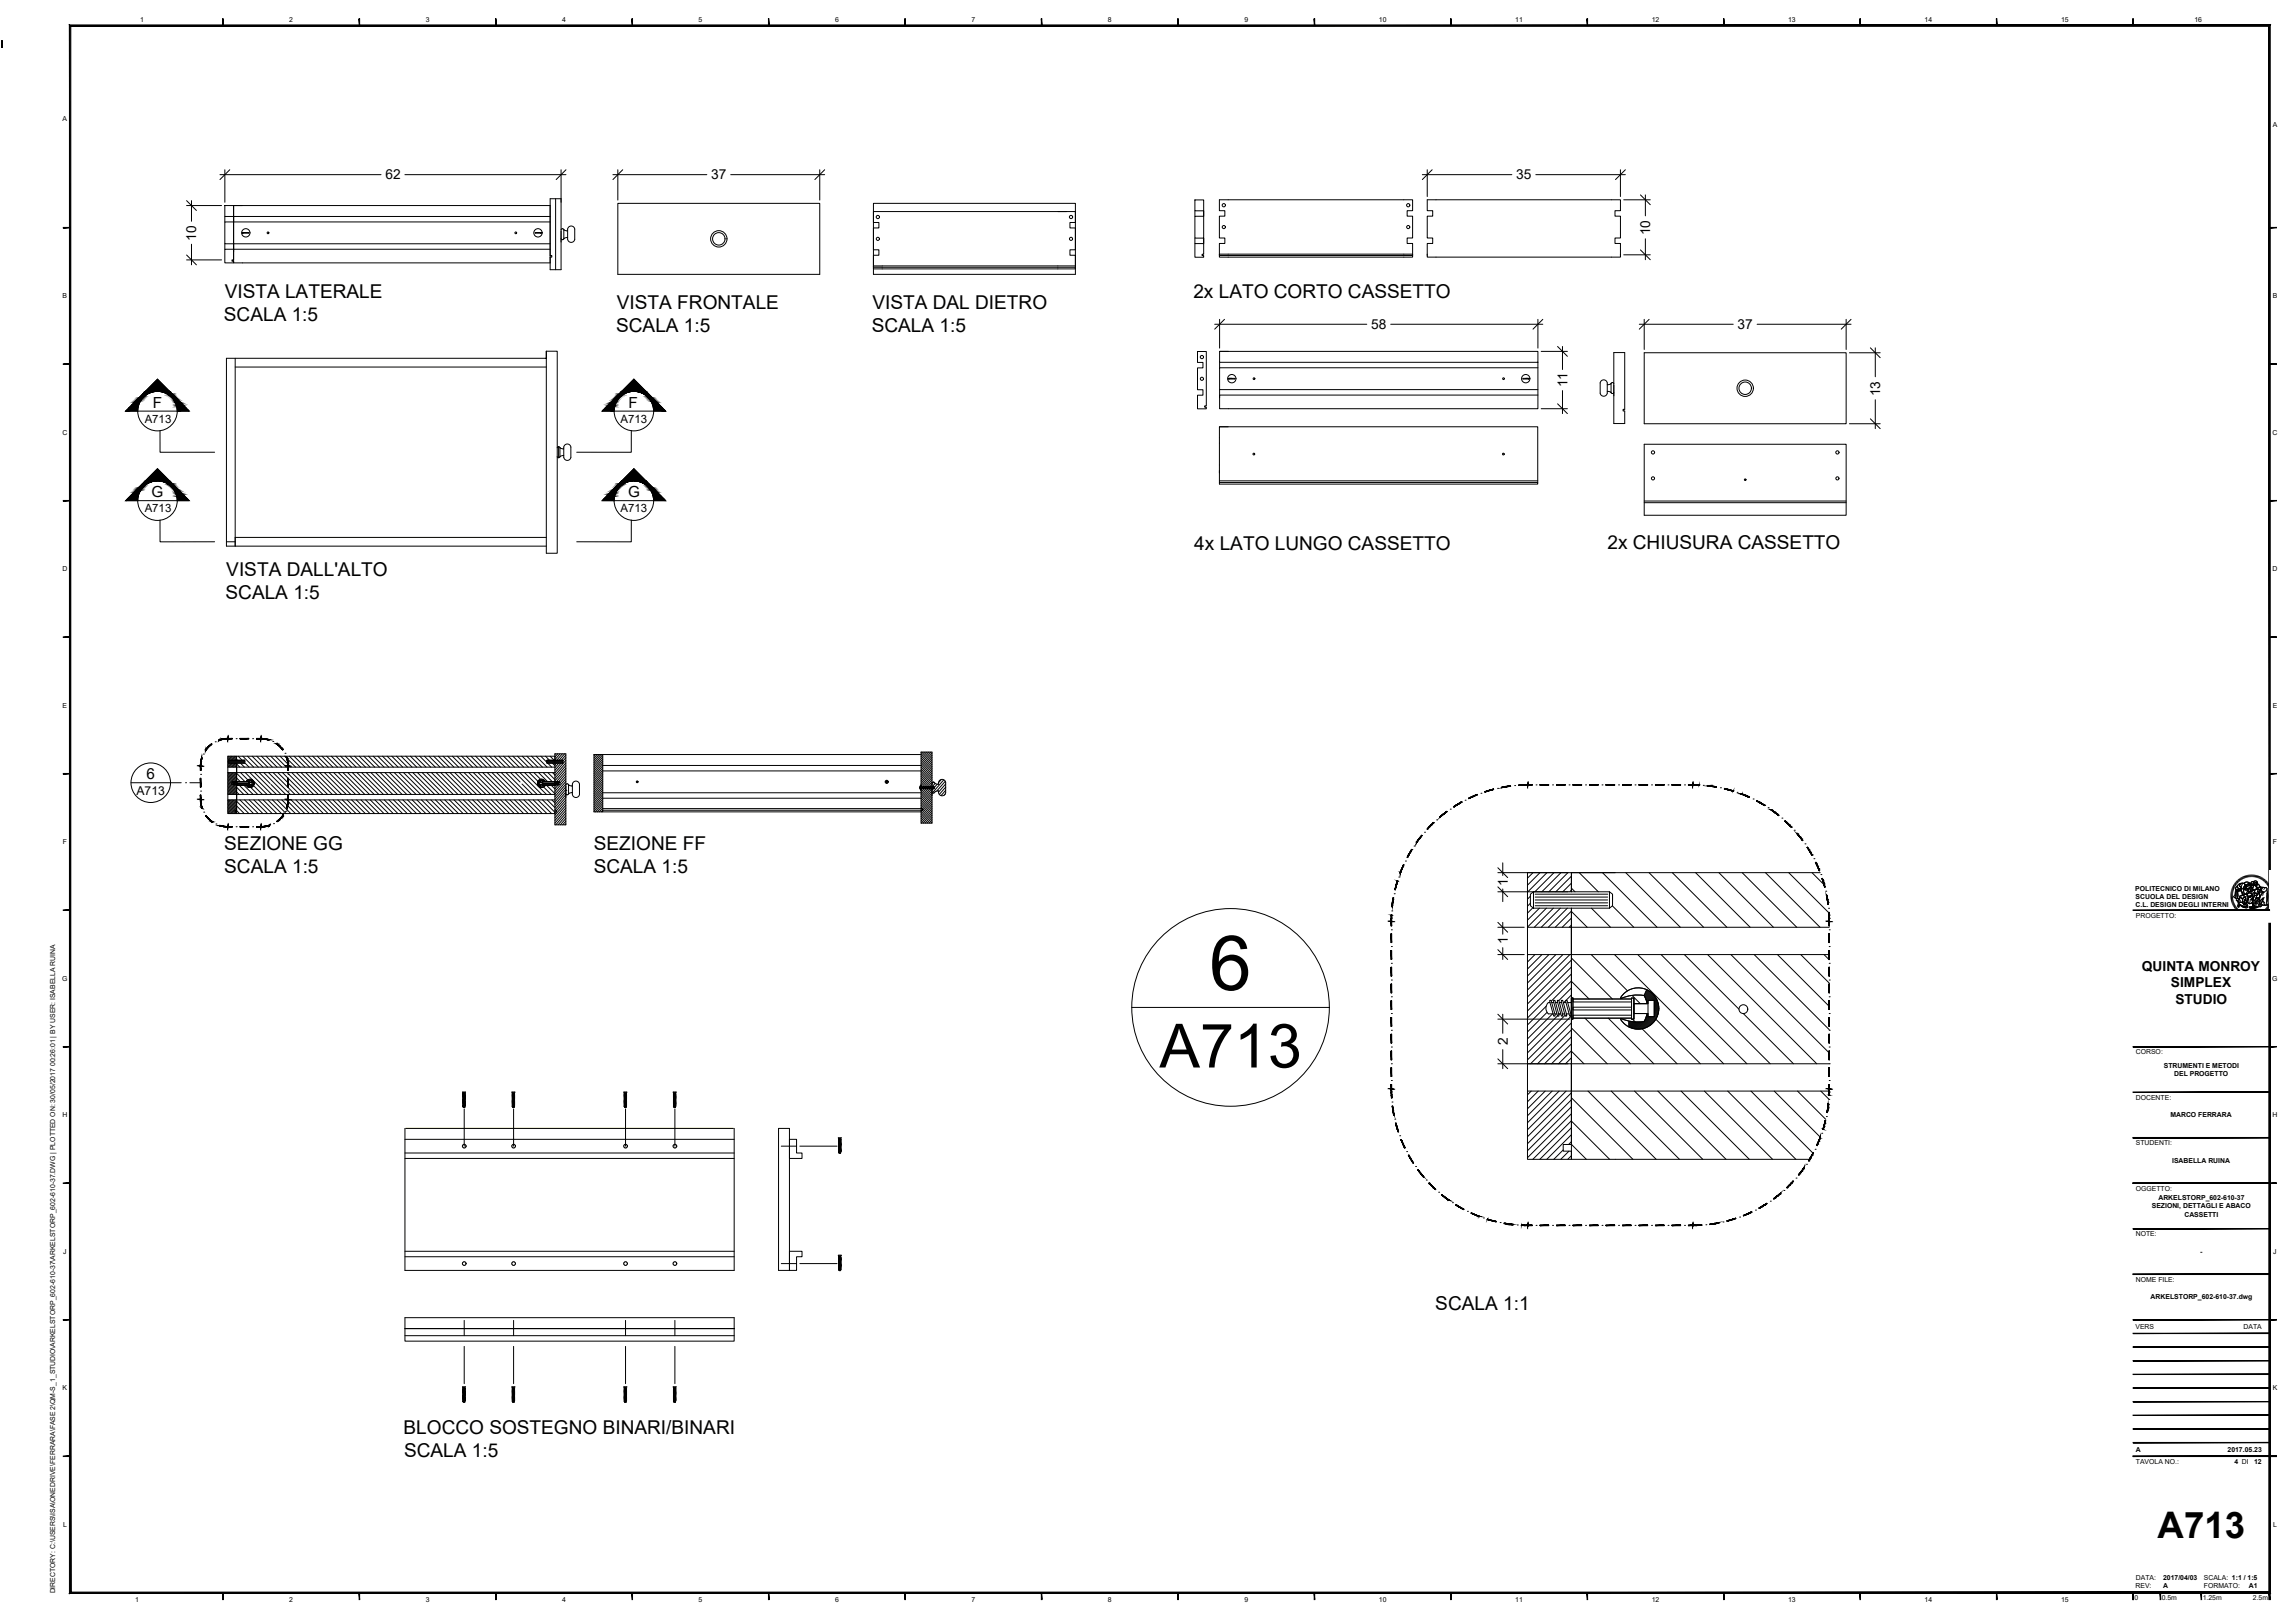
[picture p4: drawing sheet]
<svg xmlns="http://www.w3.org/2000/svg" width="841mm" height="594mm" viewBox="0 0 841 594" stroke-linecap="round" stroke-linejoin="round" font-family="sans-serif">
<defs><g id="words">
<text font-size="27.9" x="443.2" y="362.6">6</text>
<text font-size="22.4" x="424.9" y="391">A713</text>
<text font-size="13.4" x="790.7" y="563.2">A713</text>
<g font-size="7">
<text x="82.3" y="109.3">VISTA LATERALE</text>
<text x="226.1" y="113.1">VISTA FRONTALE</text>
<text x="319.7" y="113.1">VISTA DAL DIETRO</text>
<text x="437.3" y="109.3">2x LATO CORTO CASSETTO</text>
<text x="82.1" y="117.7">SCALA 1:5</text>
<text x="225.8" y="121.6">SCALA 1:5</text>
<text x="319.4" y="121.6">SCALA 1:5</text>
<text x="437.7" y="201.4">4x LATO LUNGO CASSETTO</text>
<text x="589.1" y="201.2">2x CHIUSURA CASSETTO</text>
<text x="82.9" y="211">VISTA DALL'ALTO</text>
<text x="82.7" y="219.4">SCALA 1:5</text>
<text x="82.2" y="311.2">SEZIONE GG</text>
<text x="217.6" y="311.2">SEZIONE FF</text>
<text x="82.2" y="319.7">SCALA 1:5</text>
<text x="217.6" y="319.7">SCALA 1:5</text>
<text x="526" y="479.7">SCALA 1:1</text>
<text x="147.9" y="525.1">BLOCCO SOSTEGNO BINARI/BINARI</text>
<text x="148.1" y="533.6">SCALA 1:5</text>
</g>
<g font-size="5.6">
<text x="56" y="149.3">F</text>
<text x="230.4" y="149.3">F</text>
<text x="55.5" y="182.1">G</text>
<text x="230.2" y="182.1">G</text>
<text x="53.7" y="285.4">6</text>
</g>
<g font-size="5">
<text x="141.2" y="65.7">62</text>
<text x="260.6" y="65.7">37</text>
<text x="555.6" y="65.7">35</text>
<text x="71.9" y="88.2" transform="rotate(-90 71.9 88.2)">10</text>
<text x="604.7" y="86.2" transform="rotate(-90 604.7 86.2)">10</text>
<text x="502.5" y="120.5">58</text>
<text x="636.7" y="120.5">37</text>
<text x="574.4" y="141.8" transform="rotate(-90 574.4 141.8)">11</text>
<text x="689" y="145.2" transform="rotate(-90 689 145.2)">13</text>
<text x="552.5" y="324.3" transform="rotate(-90 552.5 324.3)">1</text>
<text x="552.5" y="345.8" transform="rotate(-90 552.5 345.8)">1</text>
<text x="784.9" y="355.5">QUINTA MONROY</text>
<text x="795.6" y="361.6">SIMPLEX</text>
<text x="797.2" y="367.6">STUDIO</text>
<text x="552.5" y="382.8" transform="rotate(-90 552.5 382.8)">2</text>
</g>
<text font-size="4.5" x="50" y="291.1">A713</text>
<g font-size="4.2">
<text x="53" y="154.8">A713</text>
<text x="227.4" y="154.8">A713</text>
<text x="53" y="187.6">A713</text>
<text x="227.4" y="187.6">A713</text>
</g>
<g font-size="2.5">
<text x="51.3" y="8.2">1</text>
<text x="106" y="8.2">2</text>
<text x="156" y="8.2">3</text>
<text x="206" y="8.2">4</text>
<text x="256" y="8.2">5</text>
<text x="306" y="8.2">6</text>
<text x="356" y="8.2">7</text>
<text x="406" y="8.2">8</text>
<text x="456" y="8.2">9</text>
<text x="505.3" y="8.2">10</text>
<text x="555.3" y="8.2">11</text>
<text x="605.3" y="8.2">12</text>
<text x="655.3" y="8.2">13</text>
<text x="705.3" y="8.2">14</text>
<text x="755.3" y="8.2">15</text>
<text x="804.2" y="8.2">16</text>
<text x="23" y="44.3">A</text>
<text x="832.8" y="46.6">A</text>
<text x="23" y="109.3">B</text>
<text x="832.8" y="109.3">B</text>
<text x="22.9" y="159.3">C</text>
<text x="832.8" y="159.3">C</text>
<text x="22.9" y="209.3">D</text>
<text x="832.8" y="209.3">D</text>
<text x="23" y="259.3">E</text>
<text x="832.8" y="259.3">E</text>
<text x="23" y="309.3">F</text>
<text x="832.9" y="309.3">F</text>
<text x="782.5" y="326.3">POLITECNICO DI MILANO</text>
<text x="782.6" y="329.3">SCUOLA DEL DESIGN</text>
<text x="782.6" y="332.4">C.L. DESIGN DEGLI INTERNI</text>
<text x="782.7" y="336.2">PROGETTO:</text>
<text x="22.8" y="359.3">G</text>
<text x="832.7" y="359.3">G</text>
<text x="782.7" y="386.2">CORSO:</text>
<text x="793" y="391.1">STRUMENTI E METODI</text>
<text x="796.7" y="394.1">DEL PROGETTO</text>
<text x="782.7" y="402.8">DOCENTE:</text>
<text x="22.9" y="409.3">H</text>
<text x="795.4" y="409.3">MARCO FERRARA</text>
<text x="832.8" y="409.3">H</text>
<text x="782.7" y="419.5">STUDENTI:</text>
<text x="796" y="425.9">ISABELLA RUINA</text>
<text x="782.7" y="436.2">OGGETTO:</text>
<text x="788.5" y="442.6">SEZIONI, DETTAGLI E ABACO</text>
<text x="791" y="439.6">ARKELSTORP_602-610-37</text>
<text x="800.5" y="445.6">CASSETTI</text>
<text x="782.7" y="452.8">NOTE:</text>
<text x="23.2" y="459.3">J</text>
<text x="806.2" y="459.3">-</text>
<text x="833.1" y="459.3">J</text>
<text x="782.7" y="469.5">NOME FILE:</text>
<text x="788.1" y="475.7">ARKELSTORP_602-610-37.dwg</text>
<text x="782.6" y="486.8">VERS</text>
<text x="822.2" y="486.8">DATA</text>
<text x="23" y="509.3">K</text>
<text x="832.8" y="509.3">K</text>
<text x="782.7" y="531.8">A</text>
<text x="816.3" y="531.8">2017.05.23</text>
<text x="782.7" y="536.3">TAVOLA NO.:</text>
<text x="818.9" y="536.3">4 DI</text>
<text x="826" y="536.3">12</text>
<text x="23.1" y="559.3">L</text>
<text x="833" y="559.3">L</text>
<text x="782.6" y="581.7">REV:</text>
<text x="782.7" y="578.8">DATA:</text>
<text x="792.7" y="581.8">A</text>
<text x="792.7" y="578.7">2017/04/03</text>
<text x="807.6" y="578.8">SCALA: 1:1 / 1:5</text>
<text x="807.6" y="581.8">FORMATO:</text>
<text x="824.1" y="581.8">A1</text>
<text x="20.2" y="583.6" transform="rotate(-90 20.2 583.6)">DIRECTORY: C:\USERS\ISA\ONEDRIVE\FERRARA\FASE 2\QM-S_1_STUDIO\ARKELSTORP_602-610-37\ARKELSTORP_602-610-37.DWG | PLOTTED ON: 30/05/2017 00:26:01 | BY USER: ISABELLA RUINA</text>
<text x="49.5" y="586.8">1</text>
<text x="106" y="586.8">2</text>
<text x="156" y="586.8">3</text>
<text x="206" y="586.8">4</text>
<text x="256" y="586.8">5</text>
<text x="306" y="586.8">6</text>
<text x="356" y="586.8">7</text>
<text x="406" y="586.8">8</text>
<text x="456" y="586.8">9</text>
<text x="505.3" y="586.8">10</text>
<text x="555.3" y="586.8">11</text>
<text x="605.3" y="586.8">12</text>
<text x="655.3" y="586.8">13</text>
<text x="705.3" y="586.8">14</text>
<text x="755.3" y="586.8">15</text>
<text x="782.2" y="585.9">0</text>
<text x="792.2" y="585.9">0.5m</text>
<text x="807.2" y="585.9">1.25m</text>
<text x="825.6" y="585.9">2.5m</text>
</g>
</g></defs>
<!-- layer: ALTRE LINEE -->
<g fill="none" stroke="#000" stroke-width=".37">
<path d="M68.4 75.3h12.8M70.2 73.5v7.5M80.6 64h59M82.4 75.3h3.2v19.9h-.6v.5h.6v.6h-3.2v-5h3.2v-2h-3.2v-8h3.2v-2h-3.2zM82.4 79.3v2M82.4 62.2v11.9M85.6 75.3h3.2M85.6 79.3v2M148.4 64h59M201.6 75.3h-116v4h116M203.6 72.8v26M205.6 62.2v36.6h-4v-26h4"/>
<path d="M224.6 64h34.4M226.4 74.5h74v26h-74zM226.4 62.2v11.1M267.8 64h34.4M300.4 62.2v11.1M320.1 77.5h74v4h-2v2h2v8h-2v2h2v5h-74v-5h2v-2h-2v-8h2v-2h-2zM320.1 74.5h74v26h-74zM437.9 73.2h3.2v19.9h-.6v.5h.6v.6h-3.2v-5h3.2v-2h-3.2v-8h3.2v-2h-3.2zM437.9 77.2v2M446.9 73.2h70.8v4h-2v2h2v8h-2v2h2v5h-70.8v-5h2v-2h-2v-8h2v-2h-2zM521.2 64h32.8M523 73.2h70.8v4h-2v2h2v8h-2v2h2v5h-70.8v-5h2v-2h-2v-8h2v-2h-2z"/>
<path d="M523 62.2v9.8M562.8 64h32.8M593.8 62.2v9.8M595 73.2h9.8M603 71.4v7.7M68.4 95.2h12.8M70.2 89.4v7.6M82.4 89.3v2M85.6 89.3v3M201.6 91.3h-116v5h116M201.6 81.3h-116v8h116M201.6 93.6h.6v.6h-.6"/>
<path d="M205.6 84.2l.4-.4 .6 .2v3.4l-.6 .4-.4-.4M206.6 84.1l1.3 .4M207.8 84.6h.2M207.8 87h.2M207.9 87l-1.3 .5M208.3 83.2a1.31 1.31 0 0 1 1.4-.4 1.31 1.31 0 0 1 .9 1.1v3.8a1.31 1.31 0 0 1-1.3 1.1 1.31 1.31 0 0 1-1.3-1.2v-3.7zM394.1 97.4h-74v.5h74M437.9 87.2v2M446.9 93.1h70.8v.5h-70.8zM523 93.1v.5M593.8 93.1v.5M595 93.3h9.8"/>
<path d="M603 87.5v7.6M445.1 118.8h55.8M446.9 117v10.5M509.6 118.8h55.8M563.6 117v10.5M600.7 118.8h34.5M602.5 117v11M643.9 118.8h34.4M676.5 117v11M86.2 131.2v68.8M86.2 134.4h114M200.2 128.6h4v74h-4v-74v2.6h-117.2v68.8h117.2"/>
<path d="M438.8 128.7h3.3v20h-.6v.4h.6v.6h-3.3v-5h2v-2h-2v-8h2v-2h-2zM446.9 128.7h3.2M446.9 132.7v2M563.6 132.7h-116.7v-4h116.7v21h-116.7v-5h116.7M563.6 134.7h-116.7v8h116.7M564.8 128.7h9.6M572.6 126.9v8.4M586.7 139.6a1.31 1.31 0 0 1 1.4-.4 1.31 1.31 0 0 1 .9 1.1v3.7a1.31 1.31 0 0 1-1.3 1.1 1.31 1.31 0 0 1-1.3-1.1v-3.7zM591.4 129.1h4v20.8h-.6v.6h.6v4.6h-4zM602.5 129.2h74v26h-74zM677.7 129.2h11.3M687.2 127.4v10.6"/>
<path d="M446.9 156.3h116.6v21h-116.6zM446.9 156.3h3.2M446.9 142.7v3M564.8 149.7h9.6M572.6 143.1v8.4M589 140.9h.2M589 143.4h.2M589.2 143.3l1 .3M590.2 143.6l.2 .3M590.2 140.6l-1 .3M590.4 140.4l-.2 .2M591.4 140.5l-.4-.4-.5 .2-.1 3.4 .6 .4 .4-.4"/>
<path d="M677.7 155.2h11.3M687.2 146.4v10.6M204.2 164l.4-.4 .6 .4M204.7 163.6v4M205.2 163.9l.2 .2M205.2 164l-.1 3.4-.5 .2-.4-.4M205.4 164.1l1 .3M206.4 166.9h.2M206.4 164.4h.2M206.4 166.9l-1.2 .4M206.6 163.8v3.7a1.32 1.32 0 0 0 1.3 1.1 1.32 1.32 0 0 0 1.3-1.1M206.6 163.8a1.32 1.32 0 0 1 1.3-1.2 1.32 1.32 0 0 1 1.3 1.2"/>
<path d="M209.2 163.8v3.7M446.9 176.7h116.6M446.9 176.1h116.6M602.5 162.7h74v26h-74zM83 198.4h3.2M86.2 196.8h114M602.5 184.1h74M602.5 183.5h74M83.7 278.7l-.2 .2M83.7 279.2l-.2 .2M83.9 279.5l-.4 .4M83.9 277l-.4 .4"/>
<path d="M84.4 279.6l-.9 .9M84.4 277l-.9 .9M84.9 279.6l-1.4 1.4M84.9 277l-1.4 1.4M85.4 279.6l-1.4 1.4M85.4 277l-1.4 1.4M85.9 279.6l-1.4 1.4M85.9 277l-1.4 1.4M86.4 279.6l-1.4 1.4M86.5 277l-1.4 1.4M86.7 277.2l-1.1 1.2M86.7 277.7l-.6 .7"/>
<path d="M86.7 278.3l-.1 .1M86.7 278.1l.3 .3M87.3 277l1.4 1.4M88.2 279.6l1.4 1.4M89 277l4 4M89.7 279.4l1.6 1.6M90.7 277l4 4M92.4 277l4 4M94.1 277l4 4M95.8 277l4 4M97.5 277l4 4M99.2 277l4 4"/>
<path d="M100.9 277l4 4M102.6 277l4 4M104.3 277l4 4M106.1 277l3.9 4M107.8 277l4 4M109.5 277l4 4M111.2 277l4 4M112.9 277l4 4M114.6 277l4 4M116.3 277l4 4M118 277l4 4M119.7 277l4 4"/>
<path d="M121.4 277l4 4M123.1 277l4 4M124.8 277l4 4M126.5 277l4 4M128.2 277l4 4M129.9 277l4 4M131.6 277l4 4M133.3 277l4 4M135.1 277l4 4M136.8 277l4 4M138.5 277l4 4M140.2 277l4 4"/>
<path d="M141.9 277l4 4M143.6 277l4 4M145.3 277l4 4M147 277l4 4M148.7 277l4 4M150.4 277l4 4M152.1 277l4 4M153.8 277l4 4M155.5 277l4 4M157.2 277l4 4M158.9 277l4 4M160.7 277l4 4"/>
<path d="M162.4 277l4 4M164.1 277l4 4M165.8 277l4 4M167.5 277l4 4M169.2 277l4 4M170.9 277l4 4M172.6 277l4 4M174.3 277l4 4M176 277l4 4M177.7 277l4 4M179.4 277l4 4M181.1 277l4 4"/>
<path d="M182.8 277l4 4M184.5 277l4 4M186.2 277l4 4M187.9 277l4 4M189.6 277l4.1 4M191.4 277l4 4M193.1 277l4 4M194.8 277l4 4M196.5 277l4 4M198.2 277l2.1 2.1M199.9 277l1.4 1.4M200.8 279.6l1.4 1.4"/>
<path d="M201.6 277l1.4 1.4M202.5 279.6l.9 .8M203.3 277h.1M203.5 276.1l-.1 .2M203.9 279.6l-.5 .6M204.4 276.1l-1 1.2M204.7 279.6l-1.3 1.6M205.2 276.1l-1.8 2.2M205.6 279.6l-2.2 2.5M206.1 276.1l-2 2.3M206.9 276.1l-2 2.3M207.4 279.5l-4 4.6"/>
<path d="M207.4 278.5l-4 4.6M207.4 277.5l-1 1.2M207.4 276.5l-1.6 1.9M217.7 276.4h119.8M218.1 276.4l-.4 .4M218.8 276.4l-1.1 1.3M219.5 276.4l-1.8 2.1M220.2 276.4l-2.5 2.9M220.9 279.7l-3.2 3.6M220.9 278.8l-3.2 3.7M220.9 278l-3.2 3.7M220.9 277.2l-3.2 3.7"/>
<path d="M220.9 276.4l-3.2 3.7M337.6 275.5h-.1M338.3 275.5l-.8 .8M339 275.5l-1.5 1.7M339.7 275.5l-2.2 2.5M340.4 275.5l-2.9 3.3M341.1 275.5l-3.6 4.1M341.5 279.9l-4 4.6M341.5 279.1l-4 4.6M341.5 278.3l-4 4.6M341.5 277.4l-4 4.6M341.5 276.6l-4 4.6"/>
<path d="M341.5 275.8l-4 4.6M83.5 283h.1M83.8 293l-.3 .3M83.9 298l2.8-2.8 2.8 2.8M84 283l-.5 .5M84.3 293l-.8 .8M84.5 283l-1 1M84.8 293l-1.3 1.3M84.9 286.8l-1.4 1.3M84.9 287.2l-1.4 1.4M85.1 283l-1.6 1.6M85.1 286.5h.1"/>
<path d="M85.3 293l-1.8 1.8M85.3 287.3l-1.8 1.9M85.5 281l1.2-1.2 1.2 1.2M85.6 283l-2.1 2.1M85.7 286.4l-.1 .1M85.7 287.5l-2.2 2.2M85.8 291l.9-1 .9 1M85.8 293l-2.3 2.3M85.8 287.3v.1M86.1 283l-2.6 2.6M86.1 297.3l-.7 .7M86.2 287.4l-2.7 2.8"/>
<path d="M86.3 293l-2.8 2.8M86.3 287.3h.1M86.5 297.4l-.6 .6M86.6 283l-3.1 3.1M86.7 280.3l-.7 .7M86.7 283.4l-3.2 3.2M86.7 283.9l-3.2 3.2M86.7 284.4l-3.2 3.2M86.7 285.4l-.9 .9M86.7 285.9l-.6 .6M86.7 286.4v.1M86.7 287.5l-3.2 3.2"/>
<path d="M86.7 288l-3 3M86.7 288.5l-2.5 2.5M86.7 289l-2 2M86.7 289.5l-1.5 1.5M86.7 290.5l-.4 .5M86.7 293.1l-3.2 3.2M86.7 293.6l-3.2 3.2M86.7 294.1l-3.2 3.2M86.7 294.6l-3.2 3.3M86.7 295.7l-2.3 2.3M86.7 296.2l-1.8 1.8M86.7 296.7l-.2 .2"/>
<path d="M86.7 297.7l-.3 .3M86.7 280.8l-.2 .2M86.7 296.9l1.1 1.1M86.7 293.5l4.5 4.5M86.7 288.3l2.6 2.7M86.7 283.2l3 3M86.7 283v15M87.7 287.6l3.3 3.4M87.9 293l5 5M88 286.2l-1.3-1.3-1.5 1.5M88.2 283l2.6 2.6M89.4 287.6l3.3 3.4"/>
<path d="M89.6 293l5 5M89.9 283l8 8M91.1 287.6h.1M91.2 286l.6 .6M91.2 287.7l.2 .2M91.3 293l5 5M91.6 283l8 8M91.9 288.4l2.6 2.6M92.9 287.7l3.3 3.3M93 293l5 5M93.3 283l8 8M94.7 293l5 5"/>
<path d="M95 283l4 4M96.5 293l4.9 5M96.7 283l8 8M98.2 293l5 5M98.4 283l8 8M99.3 287.3l3.7 3.7M99.9 293l5 5M100.1 283l8 8M101.6 293l5 5M101.8 283l8 8M103.3 293l5 5M103.5 283l8 8"/>
<path d="M105 293l5 5M105.2 283l8 8M106.7 293l5 5M106.9 283l8 8M108.4 293l5 5M108.6 283l8 8M110.1 293l5 5M110.3 283l8 8M111.8 293l5 5M112 283l8 8M113.5 293l5 5M113.8 283l8 8"/>
<path d="M115.2 293l5 5M115.5 283l8 8M116.9 293l5 5M117.2 283l8 8M118.6 293l5 5M118.9 283l8 8M120.3 293l5 5M120.6 283l8 8M122 293l5 5M122.3 283l8 8M123.8 293l5 5M124 283l8 8"/>
<path d="M125.5 293l5 5M125.7 283l8 8M127.2 293l5 5M127.4 283l8 8M128.9 293l5 5M129.1 283l8 8M130.6 293l5 5M130.8 283l8 8M132.3 293l5 5M132.5 283l8 8M134 293l5 5M134.2 283l8 8"/>
<path d="M135.7 293l5 5M135.9 283l8 8M137.4 293l5 5M137.6 283l8 8M139.1 293l5 5M139.3 283l8 8M140.8 293l5 5M141.1 283l8 8M142.5 293l5 5M142.8 283l8 8M144.2 293l5 5M144.5 283l8 8"/>
<path d="M145.9 293l5 5M146.2 283l8 8M147.6 293l5 5M147.9 283l8 8M149.3 293l5 5M149.6 283l8 8M151.1 293l4.9 5M151.3 283l8 8M152.8 293l5 5M153 283l8 8M154.5 293l5 5M154.7 283l8 8"/>
<path d="M156.2 293l5 5M156.4 283l8 8M157.9 293l5 5M158.1 283l8 8M159.6 293l5 5M159.8 283l8 8M161.3 293l5 5M161.5 283l8 8M163 293l5 5M163.2 283l8 8M164.7 293l5 5M164.9 283l8 8"/>
<path d="M166.4 293l5 5M166.6 283l8 8M168.1 293l5 5M168.4 283l8 8M169.8 293l5 5M170.1 283l8 8M171.5 293l5 5M171.8 283l8 8M173.2 293l5 5M173.5 283l8 8M174.9 293l5 5M175.2 283l8 8"/>
<path d="M176.6 293l5 5M176.9 283l8 8M178.4 293l5 5M178.6 283l8 8M180.1 293l5 5M180.3 283l8 8M181.8 293l5 5M182 283l8 8M183.5 293l5 5M183.7 283l8 8M185.2 293l5 5M185.4 283l8 8"/>
<path d="M186.9 293l5 5M187.1 283l3.5 3.4M188.6 293l5 5M188.8 283l8 8M190.3 293l5 5M190.5 283l8 8M191.3 287.1l3.8 3.9M192 293l5 5M192.2 283l8 8M193.7 293l5 5M193.9 283l3.3 3.2M195.4 293l5 5"/>
<path d="M195.7 283l2.4 2.5M197.1 293l5 5M197.4 283l3.2 3.2M198.3 287.3l.6 .6M198.6 285.9l.2 .3M198.8 293l4.6 4.5M199.1 283l3.2 3.2M199.2 288.3l2.7 2.7M200.3 287.6l3.1 3.1M200.5 293l2.9 2.8M200.8 283l2.6 2.6M202 287.6l1.4 1.4"/>
<path d="M202.2 293l1.2 1.1M202.5 283l.9 .9M203.6 297.4l-.2 .2M203.7 287.5l-.3 .4M203.9 287.3l-.1 .1M204.6 287.5l-1.2 1.4M204.7 287.3v.1M207.4 289.5h.1M207.4 299.8l-2.1 2.3M207.4 298.8l-2.9 3.3M207.4 297.8l-3.7 4.3M207.4 296.9l-4 4.6"/>
<path d="M207.4 295.9l-4 4.6M207.4 294.9l-4 4.6M207.4 294l-4 4.6M207.4 293l-3.5 3.9M207.4 292l-4 4.6M207.4 291.1l-4 4.6M207.4 290.1l-4 4.6M207.4 289.1l-4 4.6M207.4 288.2l-4 4.6M207.4 287.2l-4 4.6M207.4 286.2l-4 4.6M207.4 285.3l-4 4.6"/>
<path d="M207.4 284.3l-2.2 2.5M207.4 283.3l-2.7 3.1M207.4 282.4l-3.6 4.1M207.4 281.4l-4 4.6M207.4 280.4l-4 4.6M207.4 288v4M207.4 287.5l.4-.4 .5 .2 .1 3.4-.6 .4-.4-.4M208.3 287.4l1.3 .5M209.5 287.9h.3M209.5 290.3h.3M209.6 290.3l-1.3 .5M209.8 287.2a1.32 1.32 0 0 1 1.3-1.1 1.32 1.32 0 0 1 1.3 1.1v3.8a1.31 1.31 0 0 1-1.3 1.1 1.31 1.31 0 0 1-1.3-1.1"/>
<path d="M209.8 287.2v3.8M220.9 296.2h117.2v.6h-.6M220.9 280.5l-3.2 3.7M220.9 297.4h116.6M220.9 295.9l-1.3 1.5M220.9 295.1l-2 2.3M220.9 294.3l-2.7 3.1M220.9 293.5l-3.2 3.7M220.9 292.7l-3.2 3.7M220.9 291.9l-3.2 3.6M220.9 291l-3.2 3.7M220.9 290.2l-3.2 3.7"/>
<path d="M220.9 289.4l-3.2 3.7M220.9 288.6l-3.2 3.7M220.9 287.8l-3.2 3.7M220.9 287l-3.2 3.7M220.9 286.2l-3.2 3.7M220.9 285.4l-3.2 3.6M220.9 284.5l-3.2 3.7M220.9 283.7l-3.2 3.7M220.9 282.9l-3.2 3.7M220.9 282.1l-3.2 3.7M220.9 281.3l-3.2 3.7M220.9 290.4h116.6"/>
<path d="M220.9 292.4h116.6M220.9 280.4h116.6M220.9 282.4h116.6M337.9 288.1v.1M338 288.8l-.5 .6M338.1 296.8l-117.2-.1-.6 .7M338.6 288.1v.1M338.7 288.8l-1.2 1.4M339.4 288.8l-1.9 2.2M340 288.2h.1M340.1 288.8l-2.6 3M340.8 288.9l-3.3 3.7"/>
<path d="M341.5 299.4l-1.8 2.1M341.5 298.6l-2.5 2.9M341.5 297.8l-3.2 3.7M341.5 297l-3.9 4.5M341.5 296.1l-4 4.7M341.5 295.3l-4 4.6M341.5 294.5l-4 4.6M341.5 293.7l-4 4.6M341.5 292.9l-4 4.6M341.5 292.1l-3.5 4.1M341.5 291.3l-4 4.6M341.5 290.5l-4 4.6"/>
<path d="M341.5 289.6l-4 4.6M341.5 291.3v-2.4l-4 4.5M341.5 288l-.1 .2M341.5 287.2l-.8 1M341.5 286.4l-1.5 1.7M341.5 285.6l-2.2 2.6M341.5 284.8l-2.8 3.3M341.5 283.9l-3.6 4.2M341.5 283.1l-4 4.6M341.5 282.3l-4 4.6M341.5 281.5l-4 4.6M341.5 280.7l-4 4.6"/>
<path d="M341.5 287.3v.9M342 288.8l-.5 .6M342.1 286.5l-.6 .6M342.7 287l-1.1 1.1M343.4 287.2l-1.1 1.3M344.9 285.5l-1 1.1M345.8 285.6l-4.1 4.8M346.4 290.8l-.3 .4M346.4 286.1l-3.1 3.7M346.5 287.1l-2.6 3M346.5 289.5l-1.6 1.9M346.5 288.3l-2.3 2.7"/>
<path d="M207.4 301.7l-.4 .4M207.4 300.8l-1.2 1.3M341.5 301l-.3 .5M341.5 300.2l-1 1.3M548.9 319.6h25.8M550.7 316v4.7M561.8 319.6l-2 2M564.3 319.6l-4.5 4.6M566.9 319.6l-7.1 7.2M569.5 319.6l-7 7M572 319.6l-7 7M574.6 319.6l-7 7"/>
<path d="M575.9 319.6h91.1M578.7 319.6l7 7M587.2 319.6l20 20M595.8 319.6l20 20M604.3 319.6l20 20M612.8 319.6l20 20M621.4 319.6l20 20M629.9 319.6l20 20M638.4 319.6l20 20M647 319.6l20 20M655.5 319.6l14.7 14.8M664 319.6l4.5 4.5"/>
<path d="M548.9 339.6h9.7M548.9 326.6h25.8M550.7 325.6v4.6M550.7 337.8v4.4M559.8 339.6v10M560.8 328.2l-1 1.1M560.8 330.8l-1 1.1M561.7 332.5l-1.9 2M564.1 332.6l-4.3 4.4M566.7 332.6l-6.9 7M569.3 332.6l-7 7M571.8 332.6l-7 7"/>
<path d="M574.4 332.6l-7 7M575.9 326.6v-7h-16.1v20h16.1v10h-16.1v40h16.1v10h-16.1v25h16.1v-3h-3v-2.4h3v-86.6M575.9 333.7l-6 5.9M575.9 338.8l-.8 .8M575.9 320.9l-5.8 5.7M575.9 323.5l-3.2 3.1M575.9 326l-.6 .6M575.9 336.3l-3.4 3.3M575.9 333.8l5.7 5.8M575.9 325.3l1.3 1.3M575.9 339.6h94.4M583.2 332.6l7 7"/>
<path d="M590.9 331.8l7.8 7.8M548.9 349.6h9.7M550.7 347.1v4.3M559.9 349.6l-.1 .2M562.5 349.6l-2.7 2.8M565.1 349.6l-5.3 5.3M567.6 349.6l-7.8 7.9M570.2 349.6l-10.4 10.4M572.7 349.6l-12.9 13M575.3 349.6l-15.5 15.6M575.9 351.6l-16.1 16.1M575.9 354.2l-16.1 16.1"/>
<path d="M575.9 356.7l-16.1 16.1M575.9 359.3l-7.4 7.4M575.9 359.4l6.4 6.5M575.9 350.9l15 15M583.1 349.6l13.3 13.3M591.6 349.6l40.1 40M600.2 349.6l40 40M608.7 349.6l40 40M617.2 349.6l20.1 20M625.8 349.6l40 40M634.3 349.6l36 36M642.8 349.6l27.5 27.5"/>
<path d="M651.4 349.6l18.9 19M659.9 349.6l10.4 10.5M668.4 349.6l1.9 1.9M670.3 349.6h-94.4v40h94.4M548.9 373.3h26.3M550.7 371.5v7M566.6 368.6l-6.8 6.8M566.9 370.8l-7.1 7.2M568 367.2h-.1M568.9 371.3l-9.1 9.2M570.8 367l-.3 .2M570.8 372.1l-11 11"/>
<path d="M571.5 371.3l-.2 .3M573.5 371.9l-13.7 13.7M573.8 366.5l-.7 .7M574.1 371.3l-.1 .1M575.9 361.9l-4.6 4.6M575.9 364.4l-2 2M575.9 367l-.3 .2M575.9 372.1l-16.1 16.1M575.9 374.7l-15 14.9M575.9 377.2l-12.5 12.4M575.9 379.8l-9.9 9.8M575.9 376.5l13.1 13.1"/>
<path d="M580.8 372.9l16.7 16.7M589.3 372.9l16.8 16.7M597.9 372.9h.1M598.1 364.6l3 3M598.2 373.3l1.1 1M601.8 376.8l12.8 12.8M606.8 373.3l16.3 16.3M638.9 371.2l18.3 18.4M548.9 389.6h25.8M550.7 384.4v7M559.8 389.6v10M561.1 399.6l-1.3 1.4"/>
<path d="M563.7 399.6l-3.9 3.9M566.2 399.6l-6.4 6.5M568.8 399.6l-9 9.1M571.4 399.6l-11.6 11.6M573.9 399.6l-14.1 14.2M575.9 382.3l-7.3 7.3M575.9 384.9l-4.8 4.7M575.9 387.5l-2.2 2.1M575.9 385l4.6 4.6M575.9 389.6v14.8M581.9 399.6l25 25M590.5 399.6l25 25"/>
<path d="M599 399.6l25 25M607.5 399.6l25 25M616.1 399.6l25 25M624.6 399.6l25 25M633.1 399.6l25 25M641.7 399.6l22.7 22.8M650.2 399.6l16.9 16.9M658.7 399.6l10.4 10.4M667.2 399.6l3 3M670.3 399.6h-94.4v25h87.2M148.4 413.3v52h120.6v-52M148.4 417.3h120.6"/>
<path d="M148.7 413.3h120M170.1 406.1v13.7M188.2 406.1v13.7M229.2 406.1v13.7M247.3 406.1v13.7M285.3 413.3h4v52h-4zM293.1 419.8h13.7M575.9 400.2l-16.1 16.1M575.9 402.8l-16.1 16.1M575.9 405.4l-16.1 16.1M575.9 407.9l-16.1 16.1M575.9 410.5l-14.2 14.1"/>
<path d="M575.9 413.1l-11.6 11.5M575.9 415.6l-9.1 9M575.9 418.2l-1.1 1M575.9 419.1l5.4 5.5M575.9 410.6l14 14M575.9 402.1l22.5 22.5M148.4 422.3h120.6M148.4 424.3h120.6M289.3 420.1v-2.8h2.6v5h2v2h-4.6M572.9 421.2l-3.5 3.4M575 421.6l-3 3M575.9 423.3l-1.4 1.3"/>
<path d="M148.4 458.3h120.6M289.3 458.3h4.6v2h-2v5h-2.6v-2.8M148.4 460.3h120.6M293.1 462.8h13.7M148.4 482.6h120.6v8.6h-120.6zM148.4 489.2h120.6M170.1 493.1v13.7M188.2 493.1v13.7M229.2 493.1v13.7M247.3 493.1v13.7M269 486.6h-120.6h120.6"/>
<circle cx="321.7" cy="79.5" r=".6"/>
<circle cx="392.5" cy="79.5" r=".6"/>
<circle cx="98.2" cy="85.3" r=".32"/>
<circle cx="189" cy="85.3" r=".32"/>
<circle cx="263.4" cy="87.5" r="3"/>
<circle cx="263.4" cy="87.5" r="2.28"/>
<circle cx="321.7" cy="87.5" r=".58"/>
<circle cx="392.5" cy="87.5" r=".58"/>
<circle cx="440.4" cy="130.8" r=".6"/>
<circle cx="440.4" cy="138.7" r=".58"/>
<circle cx="459.5" cy="138.7" r=".32"/>
<circle cx="551" cy="138.7" r=".32"/>
<circle cx="639.5" cy="142.2" r="3"/>
<circle cx="639.5" cy="142.2" r="2.28"/>
<circle cx="459.5" cy="166.3" r=".32"/>
<circle cx="550.9" cy="166.3" r=".32"/>
<circle cx="638.9" cy="369.6" r="1.61"/>
</g>
<!-- layer: viti -->
<g fill="none" stroke="#000" stroke-width=".37">
<path d="M88.7 85.3l.3-.1v.2zM89.1 85.2v.2h2v-.2h-2h1M197.1 85.2h1h-2v.2h2v-.2M198.2 85.2l.4 .1-.4 .1zM450 138.7l.3-.1v.2zM450.4 138.6v.2h2v-.2h-2h1M559.1 138.6h1h-2v.2h2v-.2M560.2 138.6l.3 .1-.3 .1zM83.7 278.5l.2-.1v1.2zM83.9 279.6h5.6M83.9 278.4h5.6M84 279.4h5.4"/>
<path d="M84 279.2h5.4M84 279h5.4M84 278.8h5.4M84 278.5h5.4M89.5 278.4l.2 .1-.2 1.1M89.5 278.4v1.2M89.7 278.6v.4M200.6 279.6h5.5M200.6 278.4h5.5M200.6 278.4v1.2M200.6 278.4l-.3 .1 .3 1.1M200.7 278.5h5.3"/>
<path d="M200.7 279.4h5.3M200.7 279.2h5.3M200.7 279h5.3M200.7 278.8h5.3M206.1 278.4l.3 .1v.9l-.3 .2M206.1 278.4v1.2M85.1 286.3l1.6 .2 .1-.3v1.5l-.1-.4h-1.7l-.2-.4zM85.1 286.5l.3 .8M85.3 286.5l.2 .8M85.4 286.5l.2 .8M85.5 286.5l.3 .8M85.7 286.5l.2 .8"/>
<path d="M85.8 286.5l.3 .8M86 286.5l.2 .8M86.1 286.5l.2 .8M86.3 286.5l.2 .8M86.4 286.5l.3 .8M86.7 286.2l.1 1.5zM86.7 286.2h4.6v.4h1M90.9 287.9v.4l.5-.4M91 287.9l-.1 .1M91.1 286.4h-4.3v-.2h4.3v1.5l-4.3-.1v-.2h4.3M91.1 286.8h-4.3v.2h4.3M91.2 287.9l-.3 .2"/>
<path d="M91.2 287.9l-.3 .3M91.4 287.9l-.4 .4 .5-.4M91.6 287.9l-.5 .5M91.7 287.9l-.4 .5M91.8 287.9l-.5 .5 .6-.5M92 287.9l-.6 .5M92 286l-1.7 .2a1.47 1.47 0 0 1 1.7-.7 1.47 1.47 0 0 1 1.1 1.4M92 286l.3 .6M92.1 287.7l.3-.2-.3 .3M92.2 285.7l-.1 .4 .4-.4M92.3 287.3h-1v.4h-4.6M92.3 286.6v-.3h.5v1.2l-.5-.2"/>
<path d="M92.3 287.3l-.3 .6M92.3 287.3h.1M92.3 286.3h.5v1.2h-.5zM92.3 286.6h-1v.7l.9 .1M92.3 287.4l-.1 .1M92.3 286.4v.2M92.4 285.6l-.4 .4M92.4 286.3l.4-.2-.2 .2M92.4 287.5l-.9 .9M92.5 285.7l-.4 .4M92.5 287.5l-.9 .9M92.6 285.8l-.4 .4"/>
<path d="M92.6 285.8l-.4 .5M92.7 287.5l-1 .9M92.7 285.9l-.5 .5M92.7 286.3h.3l-.2 .2M92.8 287.4l.3-.2-1.3 1.2M92.8 287.8l-.3 .4M92.9 286.1l-.3 .2M92.9 287.6l-.6 .7M93 286.4l-.2 .3M93 287.5l-.9 .8M93 287.4l-1 1M93 286.5l-.2 .4 .3-.3"/>
<path d="M93.1 286.6l-.3 .4M93.1 286.9a1.48 1.48 0 0 1-1.1 1.5 1.48 1.48 0 0 1-1.7-.7l1.7 .2M93.1 286.9l-.3 .4M93.1 286.8l-.3 .4M93.1 286.8l-.3 .3M197 286.9a1.47 1.47 0 0 0 1.1 1.5 1.47 1.47 0 0 0 1.6-.7l-1.7 .2M197 286.9l.3-.4-.4 .4M197.3 286.3h.4v1.2h-.4zM197.3 286.4l-.3 .4M197.3 286.7l-.3 .3M197.3 286.8l-.3 .4M197.3 286.9l-.3 .3"/>
<path d="M197.3 287l-.3 .3M197.3 287.1l-.3 .3M197.3 287.2l-.3 .3M197.3 287.3l-.2 .3M197.3 287.4l-.2 .2M197.3 287.5l-.2 .2 .2-.2M197.5 287.5l-.3 .3M197.6 287.5l-.4 .4M197.6 285.7l-.4 .4M197.7 286.6h1.1v.7h-1.1M197.7 286.6h.1M197.8 285.6l-.7 .7"/>
<path d="M197.8 286.6h1v.7h-1M197.8 287.3h1v.4h4.6M197.8 286.6l-.5-.3v1.2l.5-.2M197.8 287.3l-.5 .6M197.8 287.3l.2 .6M197.8 286.5v.1M197.8 286.4l-.1 .1M197.9 287.5l-.6 .4 .4-.4M197.9 287.5l-.5 .5M197.9 286.3l-.2 .2M197.9 287.7l-.4 .4M197.9 285.5l-.9 .9"/>
<path d="M198 286.1l-.3 .2M198 287.9l-.4 .2M198 287.9l-.3 .3 .3-.2M198 286l1.7 .2a1.47 1.47 0 0 0-1.7-.7 1.47 1.47 0 0 0-1 1.4M198 287.9l-.1 .3M198.1 285.5l-1.1 1.1M198.2 285.5l-.9 .8M198.2 286l.5-.6-.9 1.2M198.3 285.4l-.9 .9 1-.9M198.5 285.4l-1 .9M198.7 286l.4-.4v.4M198.8 285.5l-.5 .5"/>
<path d="M198.9 285.5l-.5 .4M198.9 286.4h4.3v-.2h-4.3v1.4h4.3v-.2h-4.3M198.9 286.8h4.3v.2h-4.3M199 285.5l-.4 .4M199.1 285.7l-.3 .3M199.1 285.7l-.2 .3M199.1 285.8l-.1 .2M199.1 286h.1M203.2 286.2l.2 1.5zM203.4 286.5h1.7l.1 .4-.1 .4h-1.7M203.4 286.2h-4.6v.4h-1M203.7 286.3l-.3 1.2z"/>
<path d="M204 286.3l-.3 1.2zM204.4 286.3l-.4 1.2 .4-1.1M204.6 286.3l-.3 1.2zM204.8 286.3l-.2 1.2zM324.8 285.9l.6 .3-.3 .6-.6-.3zM337.3 287.8l-.4 .6h.3l-.2 .1 .3 .7M337.4 287.6l.1 1.8zM337.5 287.6h.1M337.5 288.1l.1 .1M337.6 288.2h.2M337.6 288.2l.1 .6M337.7 288.8h-.2"/>
<path d="M337.8 288.2l-.1 .6M337.8 288.2h.1M337.9 288.2l.2 .6h-.3M337.9 288.2v.6M338 288.2h.2M338.1 288.8h.1M338.2 288.2v.6M338.2 288.2h.1M338.2 288.8h.3M338.3 288.2l.1 .6M338.3 288.2h.2M338.5 288.2h.1"/>
<path d="M338.5 288.2v.6M338.5 288.8h.1M338.6 288.2v.6M338.6 288.2h.1M338.6 288.8h.2M338.7 288.2l.4 .6M338.7 288.2l.1 .6M338.8 288.8h.1M338.9 288.2h.1M339 288.2l.2 .6M339 288.2l.1 .6M339.1 288.8h.1"/>
<path d="M339.1 288.2h.2M339.2 288.8h.1M339.3 288.2l.2 .6M339.3 288.2v.6M339.3 288.8h.2M339.4 288.2l.2 .6M339.6 288.2h.1M339.7 288.2l.1 .6h-.3M339.7 288.2l.2 .6M339.8 288.8h.1M339.9 288.2l.3 .6M339.9 288.8h.1"/>
<path d="M340 288.2h.1M340.1 288.2l.1 .6M340.1 288.2h.2M340.2 288.8h.1M340.3 288.2v.6M340.3 288.2h.1M340.3 288.8h.2M340.4 288.2h.2M340.4 288.2l.1 .6M340.5 288.8h.1M340.6 288.2h.1M340.6 288.2v.6"/>
<path d="M340.6 288.8h.1M340.7 288.2h.1M340.7 288.2v.6M340.7 288.8h.2M340.8 288.2h.2M340.8 288.2l.1 .6M341 288.2h.1M341 288.2v.6M341.1 288.2v.7l-.2-.1M341.1 288.2h.2M341.2 288.8h.1M341.3 288.2h.1"/>
<path d="M341.3 288.2v.6M341.3 288.8h.1M341.4 288.2h.1M341.4 288.2v.6M341.5 288.2l-.1 .6M341.5 288.2l.1 .6M341.7 288.2h.1M341.8 288.2l-.1 .6M341.8 288.2h.2M341.9 288.8h.1M342 288.2v.6M342 288.2h.1"/>
<path d="M342 288.8h.1M342.1 288.2h.1M342.1 288.2v.6M342.1 288.8h.2M342.2 288.2h.1M342.2 288.2l.1 .6M342.3 288.8h.1M342.3 288.2v.6M560.8 327.5l1.2-.9v6l-1.2-.9zM562 332.6h27.8M562 326.6h27.8M562.6 331.7h26.5"/>
<path d="M562.6 330.7h26.5M562.6 329.6h26.5M562.6 328.6h26.5M562.6 327.5h26.6M589.8 326.6l1.1 .9v4.2l-1.1 .9M589.8 326.6v6M590.9 327.8v1.8M567.9 366.4h.5l.2 .8h.8l-.1-.8h.5l.2 .8h.8l-.1-.8h.5l.3 .8h.8l-.1-.8h.5l.2 .8h1l-.1-.8h.5l.2 .8h1.4v-1.7h.5v7.8h-.5v-2h-.3l.1 .9h-.5l-.2-.9h-1l.1 .9h-.5l-.2-.9h-.8l.1 .9h-.5l-.2-.9h-.8l.1 .9h-.5l-.2-.9h-.8l.1 .9h-.5l-.3-.9h-1.7a2.86 2.86 0 0 1 0-4.1h.6zM568 367.2l1.1 4.1M568.6 367.2l1.2 4.1M569.4 367.2l1.2 4.1M570 367.2l1.2 4.1"/>
<path d="M570.8 367.2l1.2 4.1M571.5 367.2l1.1 4.1M572.3 367.2l1.1 4.1M572.9 367.2l1.1 4.1M573.9 367.2l1.1 4.1M574.5 367.2l1.1 4.1M575.9 365.5h.5v7.8h-.5zM575.9 365.5h.5v.4h21.5v-.4h.9v2.1h4.8M594 373v.5M594 365.3a7.6 7.6 0 0 1 11.3-1.6 7.6 7.6 0 0 1 0 11.4 7.6 7.6 0 0 1-11.3-1.6M596.9 374v2.1M597.2 374l-.3 .3"/>
<path d="M597.5 374.1l-.6 .6M597.8 374.2l-.9 .9M597.9 365.9h-21.5v1.1h21.5M597.9 368.9h-21.5v1h21.5M597.9 371.8h-21.5v1.1h21.5M597.9 365.5v7.8M598.1 374.2l-1.2 1.2M598.5 374.2l-1.6 1.6M598.8 374.3l-1.9 1.8M599.2 374.3l-2 2M599.5 374.3l-2 2.1M599.9 374.3l-2.2 2.2"/>
<path d="M600.3 374.3l-2.3 2.3M600.6 374.3l-2.3 2.4M601 374.3l-2.4 2.5M601.4 374.3l-2.5 2.5M601.9 374.2l-2.7 2.7M602.3 374.2l-2.7 2.7M602.5 364.6a14.9 14.9 0 0 0-8.5 1.2v-.5M602.5 364.6l1.1 3M603.4 362.5l-.9 2.1M603.6 371.2l-1.1 2.9a14.9 14.9 0 0 1-8.5-1.1M603.6 371.2h-4.8v2.1h-.9v-.4h-21.5v.4h-.5M603.6 367.6h.3v-1.2h2.3v5.9h-2.3v-1.1h-.3"/>
<path d="M603.7 362.6l-.6 .6M603.8 371.2l-.2 .2M603.9 366.4h2.3v5.9h-2.3zM603.9 367.6h-5.1v3.6h5.1M603.9 372.2l-.9 .9M603.9 371.8l-.6 .7M603.9 371.4l-.5 .5M603.9 367.3l-.3 .3M603.9 366.9l-.4 .4M603.9 366.5l-.4 .5M603.9 362.7l-1.1 1.2M604.1 372.3l-1.4 1.5"/>
<path d="M604.2 362.9l-1.7 1.6M604.4 363l-1.8 1.8M604.5 372.3l-4.6 4.6M604.6 363.2l-1.9 1.9M604.9 363.3l-2 2M604.9 372.3l-4.6 4.6M605.1 363.5l-2.1 2.1M605.3 372.3l-4.6 4.6M605.3 363.7l-2.2 2.1M605.5 363.8l-2.3 2.3M605.6 372.3l-4.5 4.6M605.7 364l-2.4 2.4"/>
<path d="M605.8 364.2l-2.4 2.5M606 372.3l-4.5 4.5M606 364.4l-2 2M606.2 364.6l-1.8 1.8M606.4 364.8l-1.7 1.6M606.5 373.8l-1.8 1.7M606.5 365l-1.4 1.4M606.7 365.3l-1.2 1.1M606.8 365.5l-.9 .9M607 365.7l-.8 .8M607.1 372.8l-3.4 3.3M607.1 366l-.9 .9"/>
<path d="M607.2 366.3l-1 .9M607.3 366.5l-1.1 1.1M607.4 372.1l-4.3 4.3M607.4 366.8l-1.2 1.2M607.5 367.1l-1.3 1.3M607.6 371.5l-5.1 5.1M607.6 367.4l-1.4 1.4M607.7 367.7l-1.5 1.4M607.7 371l-5.7 5.8M607.8 368l-1.6 1.5M607.8 370.6l-1.6 1.5M607.8 368.3l-1.6 1.6"/>
<path d="M607.9 370.1l-1.7 1.7M607.9 368.6l-1.7 1.7M607.9 369l-1.7 1.6M607.9 369.7l-1.7 1.7M607.9 369.3l-1.7 1.7M169.5 400h1.1l-.6 .2zM187.6 400h1.1l-.6 .2zM246.7 400h1.1l-.6 .2zM169.6 401.2l.9 .4M169.6 400.8l.9 .3M169.6 400.4l.9 .3M169.6 402.1l.9 .4"/>
<path d="M169.6 401.7l.9 .3M169.6 403l.9 .3M169.6 402.5l.9 .4M169.6 403.9l.9 .3M169.6 403.4l.9 .4M169.6 404.7l.9 .4M169.6 404.3l.9 .4M169.6 405.2l.6 .2M169.7 404.9v.6M169.7 405.5h.1M169.7 400.2v.2M169.7 400.6v.2"/>
<path d="M169.7 401v.2M169.7 401.4v.3M169.7 401.9v.2M169.7 402.3v.2M169.7 402.7v.3M169.7 403.2v.2M169.7 403.6v.3M169.7 404v.3M169.7 404.5v.2M169.8 405.5l.1 .1M169.8 405.5h.5M169.9 405.6h.3"/>
<path d="M170.3 405.5l-.1 .1M170.3 400.7v4.8M170.3 405.5h.1M170.3 400.2v.3M187.6 401.2l1 .4M187.6 400.8l1 .3M187.6 400.4l1 .3M187.6 402.1l1 .4M187.6 401.7l1 .3M187.6 403l1 .3M187.6 402.5l1 .4M187.6 403.9l1 .3"/>
<path d="M187.6 403.4l1 .4M187.6 404.7l1 .4M187.6 404.3l1 .4M187.6 405.2l.7 .2M187.8 404.9v.6M187.8 405.5h.1M187.8 400.2v.2M187.8 400.6v.2M187.8 401v.2M187.8 401.4v.3M187.8 401.9v.2M187.8 402.3v.2"/>
<path d="M187.8 402.7v.3M187.8 403.2v.2M187.8 403.6v.3M187.8 404v.3M187.8 404.5v.2M187.9 405.5l.1 .1M187.9 405.5h.5M188 405.6h.3M188.4 405.5l-.1 .1M188.4 400.7v4.8M188.4 400.2v.3M188.4 405.5h.1"/>
<path d="M228.7 401.2l.9 .4M228.7 400.8l.9 .3M228.7 400.4l.9 .3M228.7 402.1l.9 .4M228.7 401.7l.9 .3M228.7 403l.9 .3M228.7 402.5l.9 .4M228.7 403.9l.9 .3M228.7 403.4l.9 .4M228.7 404.7l.9 .4M228.7 404.3l.9 .4M228.7 405.2l.6 .2"/>
<path d="M228.9 404.9v.6M228.9 400.2v.2M228.9 400.6v.2M228.9 401v.2M228.9 401.4v.3M228.9 401.9v.2M228.9 402.3v.2M228.9 402.7v.3M228.9 403.2v.2M228.9 403.6v.3M228.9 404v.3M228.9 404.5v.2"/>
<path d="M228.9 405.5h.1M228.9 405.5l.1 .1M228.9 405.5h.5M229 405.6h.3M229.4 405.5l-.1 .1M229.5 400.7v4.8M229.5 400.2v.3M229.5 405.5h.1M229.7 400l-.5 .2-.6-.2h1.1M246.8 401.2l.9 .4M246.8 400.8l.9 .3M246.8 400.4l.9 .3"/>
<path d="M246.8 402.1l.9 .4M246.8 401.7l.9 .3M246.8 403l.9 .3M246.8 402.5l.9 .4M246.8 403.9l.9 .3M246.8 403.4l.9 .4M246.8 404.7l.9 .4M246.8 404.3l.9 .4M246.8 405.2l.6 .2M246.9 404.9v.6M246.9 405.5h.1M246.9 400.2v.2"/>
<path d="M246.9 400.6v.2M246.9 401v.2M246.9 401.4v.3M246.9 401.9v.2M246.9 402.3v.2M246.9 402.7v.3M246.9 403.2v.2M246.9 403.6v.3M246.9 404v.3M246.9 404.5v.2M247 405.5l.1 .1M247 405.5h.5"/>
<path d="M247.1 405.6h.3M247.5 405.5l-.1 .1M247.6 400.7v4.8M247.6 405.5h-.1M247.6 400.2v.3M286.3 419.8h5.6M307.2 416.7l1.1 .1-.5 .2zM307.3 418l.9 .4M307.3 417.6l.9 .3M307.3 417.1l.9 .4M307.3 418.9l.9 .3M307.3 418.4l.9 .4"/>
<path d="M307.3 419.8l.9 .3M307.3 419.3l.9 .4M307.5 416.9v.2M307.5 417.3v.3M307.5 417.8v.2M307.5 418.2v.2M307.5 418.6v.3M307.5 419.1v.2M307.5 419.5v.3M307.5 419.9v.3M308.1 417.5v4.8M308.1 416.9v.4"/>
<path d="M307.3 420.6l.9 .4M307.3 420.2l.9 .3M307.3 421.5l.9 .3M307.3 421.1l.9 .3M307.3 421.9l.6 .3M307.5 421.7v.6M307.5 422.2v.1M307.5 420.4v.2M307.5 420.8v.3M307.5 421.3v.2M307.5 422.3h.6zM308.1 422.2v.1"/>
<path d="M307.2 459.7l1.1 .1-.5 .2zM307.5 459.9v.2M308.1 459.9v.4M286.3 462.8h5.6M307.3 461l.9 .4M307.3 460.6l.9 .3M307.3 460.1l.9 .4M307.3 461.9l.9 .3M307.3 461.5l.9 .3M307.3 462.8l.9 .3M307.3 462.3l.9 .4M307.3 463.6l.9 .4"/>
<path d="M307.3 463.2l.9 .3M307.3 464.5l.9 .4M307.3 464.1l.9 .3M307.3 464.9l.6 .3M307.5 464.7v.6M307.5 460.3v.3M307.5 460.8v.2M307.5 461.2v.3M307.5 461.6v.3M307.5 462.1v.2M307.5 462.5v.3M307.5 462.9v.3"/>
<path d="M307.5 463.4v.2M307.5 463.8v.3M307.5 464.3v.2M307.5 465.3h.6zM308.1 460.5v4.8M170.1 483.6v5.6M188.2 483.6v5.6M229.2 483.6v5.6M247.3 483.6v5.6M169.5 507.9l1.1 .1-.6 .2zM169.6 509.2l.9 .4M169.6 508.8l.9 .3"/>
<path d="M169.6 508.3l.9 .4M169.6 510.1l.9 .3M169.6 509.6l.9 .4M169.6 511l.9 .3M169.6 510.5l.9 .4M169.6 511.8l.9 .4M169.6 511.4l.9 .4M169.6 512.7l.9 .4M169.6 512.3l.9 .3M169.6 513.2l.6 .2M169.7 512.9v.6M169.7 513.5h.1"/>
<path d="M169.7 508.2v.1M169.7 508.5v.3M169.7 509v.2M169.7 509.4v.2M169.7 509.8v.3M169.7 510.3v.2M169.7 510.7v.3M169.7 511.2v.2M169.7 511.6v.2M169.7 512v.3M169.7 512.5v.2M169.8 513.5h.5"/>
<path d="M170.3 508.7v4.7M170.3 513.5h.1M170.3 508.2v.3M170.3 513.4v.1M187.6 507.9l1.1 .1-.6 .2zM187.6 509.2l1 .4M187.6 508.8l1 .3M187.6 508.3l1 .4M187.6 510.1l1 .3M187.6 509.6l1 .4M187.6 511l1 .3M187.6 510.5l1 .4"/>
<path d="M187.6 511.8l1 .4M187.6 511.4l1 .4M187.6 512.7l1 .4M187.6 512.3l1 .3M187.6 513.2l.7 .2M187.8 512.9v.6M187.8 513.5h.1M187.8 508.2v.1M187.8 508.5v.3M187.8 509v.2M187.8 509.4v.2M187.8 509.8v.3"/>
<path d="M187.8 510.3v.2M187.8 510.7v.3M187.8 511.2v.2M187.8 511.6v.2M187.8 512v.3M187.8 512.5v.2M187.9 513.5h.5M188.4 508.7v4.7M188.4 508.2v.3M188.4 513.4v.1M188.4 513.5h.1M228.7 509.2l.9 .4"/>
<path d="M228.7 508.8l.9 .3M228.7 508.3l.9 .4M228.7 510.1l.9 .3M228.7 509.6l.9 .4M228.7 511l.9 .3M228.7 510.5l.9 .4M228.7 511.8l.9 .4M228.7 511.4l.9 .4M228.7 512.7l.9 .4M228.7 512.3l.9 .3M228.7 513.2l.6 .2M228.9 512.9v.6"/>
<path d="M228.9 508.2v.1M228.9 508.5v.3M228.9 509v.2M228.9 509.4v.2M228.9 509.8v.3M228.9 510.3v.2M228.9 510.7v.3M228.9 511.2v.2M228.9 511.6v.2M228.9 512v.3M228.9 512.5v.2M228.9 513.5h.1"/>
<path d="M228.9 513.5h.5M229.5 508.7v4.7M229.5 508.2v.3M229.5 513.4v.1M229.5 513.5h.1M229.7 508l-.5 .2-.6-.3 1.1 .1M246.7 507.9l1.1 .1-.6 .2zM246.8 509.2l.9 .4M246.8 508.8l.9 .3M246.8 508.3l.9 .4M246.8 510.1l.9 .3M246.8 509.6l.9 .4"/>
<path d="M246.8 511l.9 .3M246.8 510.5l.9 .4M246.8 511.8l.9 .4M246.8 511.4l.9 .4M246.8 512.7l.9 .4M246.8 512.3l.9 .3M246.8 513.2l.6 .2M246.9 512.9v.6M246.9 513.5h.1M246.9 508.2v.1M246.9 508.5v.3M246.9 509v.2"/>
<path d="M246.9 509.4v.2M246.9 509.8v.3M246.9 510.3v.2M246.9 510.7v.3M246.9 511.2v.2M246.9 511.6v.2M246.9 512v.3M246.9 512.5v.2M247 513.5h.5M247.6 508.7v4.7M247.6 513.5h-.1M247.6 508.2v.3"/>
<path d="M247.6 513.4v.1"/>
<circle cx="448.5" cy="75.2" r=".6"/>
<circle cx="516.1" cy="75.2" r=".6"/>
<circle cx="90.1" cy="85.3" r="1.53"/>
<circle cx="197.1" cy="85.3" r="1.53"/>
<circle cx="448.5" cy="83.2" r=".58"/>
<circle cx="516.1" cy="83.2" r=".58"/>
<circle cx="451.4" cy="138.7" r="1.53"/>
<circle cx="559.1" cy="138.7" r="1.53"/>
<circle cx="605.7" cy="165.7" r=".6"/>
<circle cx="605.7" cy="175.2" r=".58"/>
<circle cx="639.5" cy="175.7" r=".3"/>
<circle cx="673.3" cy="165.7" r=".6"/>
<circle cx="673.3" cy="175.2" r=".58"/>
<circle cx="233.5" cy="286.4" r=".32"/>
<circle cx="233.5" cy="286.4" r=".19"/>
<circle cx="324.9" cy="286.4" r=".57"/>
<circle cx="170.1" cy="419.8" r=".67"/>
<circle cx="188.2" cy="419.8" r=".67"/>
<circle cx="229.2" cy="419.8" r=".67"/>
<circle cx="247.3" cy="419.8" r=".67"/>
<circle cx="170.1" cy="462.8" r=".67"/>
<circle cx="188.2" cy="462.8" r=".67"/>
<circle cx="229.2" cy="462.8" r=".67"/>
<circle cx="247.3" cy="462.8" r=".67"/>
</g>
<!-- layer: SIMBOLI -->
<path d="M50.5 150.6h14.4M58.6 157.7v7.9h20.1M225 150.6h14.5M231.3 157.7v7.9h-20M50.5 183.4h14.4M58.6 190.5v8l20.1-.1M225 183.4h14.5M231.3 190.5v8l-20-.1M62.5 286.7h3.9M68 286.7h.1M69.6 286.7h3.9" fill="none" stroke="#000" stroke-width=".37"/>
<!-- layer: A-ANNO-SYMB -->
<g fill="#000" stroke="#000" stroke-width=".37">
<path d="M57.7 138.9l4.4 4.4h-8.8zM232.3 138.9l4.4 4.4h-8.8zM57.7 171.7l4.4 4.4h-8.8zM232.3 171.7l4.4 4.4h-8.8z"/>
<path d="M46.6 150h3.9l-4.4 .6zM46.1 150.6h4.4v-.6z"/>
<path d="M47.1 149.5h3.4l-3.9 .5zM46.6 150h3.9v-.5z"/>
<path d="M47.7 149h2.9l-3.5 .5zM47.1 149.5h3.4l.1-.5z"/>
<path d="M48.2 148.4h2.6l-3.1 .6zM47.7 149h2.9l.2-.6z"/>
<path d="M48.2 148.4l.5-.5h2.3zM48.2 148.4h2.6l.2-.5z"/>
<path d="M49.2 147.4h2l-2.5 .5zM48.7 147.9h2.3l.2-.5z"/>
<path d="M49.7 147h1.7l-2.2 .4zM49.2 147.4h2l.2-.4z"/>
<path d="M50.1 146.5h1.6l-2 .5zM49.7 147h1.7l.3-.5z"/>
<path d="M50.6 146.1h1.4l-1.9 .4zM50.1 146.5h1.6l.3-.4z"/>
<path d="M50.6 146.1l.4-.5h1.4zM50.6 146.1h1.4l.4-.5z"/>
<path d="M51.4 145.3h1.4l-1.8 .3zM51 145.6h1.4l.4-.3z"/>
<path d="M51.4 145.3l.3-.4h1.5zM51.4 145.3h1.4l.4-.4z"/>
<path d="M52 144.6h1.6l-1.9 .3zM51.7 144.9h1.5l.4-.3z"/>
<path d="M52.3 144.3h1.8l-2.1 .3zM52 144.6h1.6l.5-.3z"/>
<path d="M52.6 144h2l-2.3 .3zM52.3 144.3h1.8l.5-.3z"/>
<path d="M52.8 143.8h2.3l-2.5 .2zM52.6 144l2.5-.2z"/>
<path d="M53 143.7h2.6l-2.8 .1zM52.8 143.8l2.8-.1z"/>
<path d="M53.1 143.5h3l-3.1 .2zM53 143.7l3.1-.2z"/>
<path d="M53.1 143.5l3.5-.1zM53.1 143.5l3.5-.1z"/>
<path d="M53.3 143.3h3.9zM53.2 143.4l4-.1z"/>
<path d="M53.3 143.3h4.4zM53.3 143.3h4.4z"/>
<path d="M57.7 143.3h4.4zM58.2 143.3h4z"/>
<path d="M58.2 143.3h4zM58.8 143.4h3.4z"/>
<path d="M58.8 143.4h3.4zM59.3 143.5h3z"/>
<path d="M59.3 143.5h3zM59.8 143.7h2.7z"/>
<path d="M59.8 143.7h2.7zM60.4 143.8h2.2z"/>
<path d="M60.4 143.8h2.2l-1.7 .2zM60.9 144h2l-.3-.2z"/>
<path d="M60.9 144h2l-1.6 .3zM61.3 144.3h1.8l-.2-.3z"/>
<path d="M61.3 144.3h1.8l-1.3 .3zM61.8 144.6h1.6l-.3-.3z"/>
<path d="M61.8 144.6h1.6l-1.2 .3zM62.2 144.9h1.5l-.3-.3z"/>
<path d="M62.2 144.9h1.5l-1.1 .4zM62.6 145.3h1.5l-.4-.4z"/>
<path d="M62.6 145.3h1.5l-1.1 .3zM63 145.6h1.4l-.3-.3z"/>
<path d="M63 145.6h1.4l-1 .5zM63.4 146.1h1.5l-.5-.5z"/>
<path d="M63.4 146.1h1.5l-1.2 .4zM63.7 146.5h1.6l-.4-.4z"/>
<path d="M63.7 146.5h1.6l-1.3 .5zM64 147h1.7l-.4-.5z"/>
<path d="M64 147h1.7l-1.5 .4zM64.2 147.4h2l-.5-.4z"/>
<path d="M64.2 147.4h2l-1.8 .5zM64.4 147.9h2.3l-.5-.5z"/>
<path d="M64.4 147.9h2.3l-2.1 .5zM64.6 148.4h2.6l-.5-.5z"/>
<path d="M64.6 148.4h2.6l-2.4 .6zM64.8 149h2.9l-.5-.6z"/>
<path d="M64.8 149h2.9l-2.8 .5zM64.9 149.5h3.4l-.6-.5z"/>
<path d="M64.9 149.5h3.4l-3.4 .5zM64.9 150h3.9l-.5-.5z"/>
<path d="M64.9 150h3.9l-3.9 .6zM64.9 150.6h4.4l-.5-.6z"/>
<path d="M221.2 150l3.8 .6 .1-.6zM220.7 150.6l.5-.6 3.8 .6z"/>
<path d="M221.7 149.5l3.4 .5v-.5zM221.7 149.5l3.4 .5h-3.9z"/>
<path d="M222.3 149l2.8 .5 .1-.5zM222.3 149l2.8 .5h-3.4z"/>
<path d="M222.8 148.4l2.4 .6 .2-.6zM222.8 148.4l2.4 .6h-2.9z"/>
<path d="M223.3 147.9l2.1 .5 .1-.5zM223.3 147.9l2.1 .5h-2.6z"/>
<path d="M223.8 147.4l1.7 .5 .3-.5zM223.8 147.4l1.7 .5h-2.2z"/>
<path d="M224.3 147l1.5 .4 .2-.4zM224.3 147l1.5 .4h-2z"/>
<path d="M224.7 146.5l1.3 .5 .3-.5zM224.7 146.5l1.3 .5h-1.7z"/>
<path d="M225.1 146.1l1.2 .4 .3-.4zM225.1 146.1l1.2 .4h-1.6z"/>
<path d="M225.5 145.6l1.1 .5 .4-.5zM225.5 145.6l1.1 .5h-1.5z"/>
<path d="M225.9 145.3l1.1 .3 .4-.3zM225.9 145.3l1.1 .3h-1.5z"/>
<path d="M226.3 144.9l1.1 .4 .4-.4zM225.9 145.3l.4-.4 1.1 .4z"/>
<path d="M226.6 144.6l1.2 .3 .4-.3zM226.6 144.6l1.2 .3h-1.5z"/>
<path d="M226.9 144.3l1.3 .3 .5-.3zM226.9 144.3l1.3 .3h-1.6z"/>
<path d="M227.1 144l1.6 .3 .4-.3zM227.1 144l1.6 .3h-1.8z"/>
<path d="M227.4 143.8l1.7 .2 .5-.2zM227.4 143.8l1.7 .2h-2z"/>
<path d="M227.5 143.7h2.7zM227.5 143.7l2.1 .1h-2.2z"/>
<path d="M227.7 143.5h3zM227.7 143.5l2.5 .2h-2.7z"/>
<path d="M227.8 143.4h3.4zM227.8 143.4l2.9 .1z"/>
<path d="M227.8 143.3h4zM227.8 143.3l3.4 .1z"/>
<path d="M227.9 143.3h4.4zM227.8 143.3h4z"/>
<path d="M232.3 143.3h4.4zM232.3 143.3h4.4z"/>
<path d="M232.8 143.3l4 .1zM232.8 143.3l4 .1z"/>
<path d="M233.4 143.4l3.5 .1zM233.4 143.4l3.5 .1z"/>
<path d="M233.9 143.5l3.1 .2zM233.9 143.5l3.1 .2z"/>
<path d="M234.4 143.7l2.8 .1zM234.4 143.7l2.8 .1z"/>
<path d="M234.9 143.8l2.5 .2-.2-.2zM234.9 143.8l2.5 .2z"/>
<path d="M235.4 144l2.3 .3-.3-.3zM235.4 144l2.3 .3h-1.8z"/>
<path d="M235.9 144.3l2.1 .3-.3-.3zM235.9 144.3l2.1 .3h-1.6z"/>
<path d="M236.4 144.6l1.9 .3-.3-.3zM236.4 144.6l1.9 .3h-1.5z"/>
<path d="M236.8 144.9l1.8 .4-.3-.4zM236.8 144.9l1.8 .4h-1.4z"/>
<path d="M237.2 145.3l1.8 .3-.4-.3zM237.2 145.3l1.8 .3h-1.4z"/>
<path d="M237.6 145.6l1.8 .5-.4-.5zM237.6 145.6l1.8 .5h-1.4z"/>
<path d="M238 146.1l1.9 .4-.5-.4zM238 146.1l1.9 .4h-1.6z"/>
<path d="M238.3 146.5l2 .5-.4-.5zM238.3 146.5l2 .5h-1.7z"/>
<path d="M238.6 147l2.2 .4-.5-.4zM238.6 147l2.2 .4h-2z"/>
<path d="M238.8 147.4l2.5 .5-.5-.5zM238.8 147.4l2.5 .5h-2.3z"/>
<path d="M239 147.9l2.8 .5-.5-.5zM239 147.9l2.8 .5h-2.6z"/>
<path d="M239.2 148.4l3.1 .6-.5-.6zM239.2 148.4l3.1 .6h-3z"/>
<path d="M239.3 149l3.5 .5-.5-.5zM239.3 149l3.5 .5h-3.4z"/>
<path d="M239.4 149.5l4 .5-.6-.5zM239.4 149.5l4 .5h-3.9z"/>
<path d="M239.5 150l4.4 .6-.5-.6zM239.5 150l4.4 .6h-4.4z"/>
<path d="M49.7 179.8h1.7l-2.2 .4zM49.2 180.2h2l.2-.4z"/>
<path d="M50.1 179.3h1.6l-2 .5zM49.7 179.8h1.7l.3-.5z"/>
<path d="M50.6 178.9h1.4l-1.9 .4zM50.1 179.3h1.6l.3-.4z"/>
<path d="M50.6 178.9l.4-.4h1.4zM50.6 178.9h1.4l.4-.4z"/>
<path d="M51.4 178.1h1.4l-1.8 .4zM51 178.5h1.4l.4-.4z"/>
<path d="M51.4 178.1l.3-.4h1.5zM51.4 178.1h1.4l.4-.4z"/>
<path d="M52 177.4h1.6l-1.9 .3zM51.7 177.7h1.5l.4-.3z"/>
<path d="M52.3 177.1h1.8l-2.1 .3zM52 177.4h1.6l.5-.3z"/>
<path d="M52.3 177.1l.3-.2h2zM52.3 177.1h1.8l.5-.2z"/>
<path d="M52.8 176.6h2.3l-2.5 .3zM52.6 176.9l2.5-.3z"/>
<path d="M53 176.5h2.6l-2.8 .1zM52.8 176.6l2.8-.1z"/>
<path d="M53.1 176.3h3l-3.1 .2zM53 176.5l3.1-.2z"/>
<path d="M53.1 176.3l3.5-.1zM53.1 176.3l3.5-.1z"/>
<path d="M53.3 176.2h3.9zM53.2 176.2h4z"/>
<path d="M53.3 176.1h4.4zM53.3 176.2l4.4-.1z"/>
<path d="M57.7 176.1h4.4zM58.2 176.2h4z"/>
<path d="M58.2 176.2h4zM58.8 176.2h3.4z"/>
<path d="M58.8 176.2h3.4zM59.3 176.3h3z"/>
<path d="M59.3 176.3h3zM59.8 176.5h2.7z"/>
<path d="M59.8 176.5h2.7zM60.4 176.6h2.2z"/>
<path d="M60.4 176.6h2.2l-1.7 .3zM60.9 176.9h2l-.3-.3z"/>
<path d="M60.9 176.9h2l-1.6 .2zM61.3 177.1h1.8l-.2-.2z"/>
<path d="M61.3 177.1h1.8l-1.3 .3zM61.8 177.4h1.6l-.3-.3z"/>
<path d="M61.8 177.4h1.6l-1.2 .3zM62.2 177.7h1.5l-.3-.3z"/>
<path d="M62.2 177.7h1.5l-1.1 .4zM62.6 178.1h1.5l-.4-.4z"/>
<path d="M62.6 178.1h1.5l-1.1 .4zM63 178.5h1.4l-.3-.4z"/>
<path d="M63 178.5h1.4l-1 .4zM63.4 178.9h1.5l-.5-.4z"/>
<path d="M63.4 178.9h1.5l-1.2 .4zM63.7 179.3h1.6l-.4-.4z"/>
<path d="M63.7 179.3h1.6l-1.3 .5zM64 179.8h1.7l-.4-.5z"/>
<path d="M64 179.8h1.7l-1.5 .4zM64.2 180.2h2l-.5-.4z"/>
<path d="M224.3 179.8l1.5 .4 .2-.4zM224.3 179.8l1.5 .4h-2z"/>
<path d="M224.7 179.3l1.3 .5 .3-.5zM224.7 179.3l1.3 .5h-1.7z"/>
<path d="M225.1 178.9l1.2 .4 .3-.4zM225.1 178.9l1.2 .4h-1.6z"/>
<path d="M225.5 178.5l1.1 .4 .4-.4zM225.5 178.5l1.1 .4h-1.5z"/>
<path d="M225.9 178.1l1.1 .4 .4-.4zM225.9 178.1l1.1 .4h-1.5z"/>
<path d="M226.3 177.7l1.1 .4 .4-.4zM225.9 178.1l.4-.4 1.1 .4z"/>
<path d="M226.6 177.4l1.2 .3 .4-.3zM226.6 177.4l1.2 .3h-1.5z"/>
<path d="M226.9 177.1l1.3 .3 .5-.3zM226.9 177.1l1.3 .3h-1.6z"/>
<path d="M227.1 176.9l1.6 .2 .4-.2zM226.9 177.1l.2-.2 1.6 .2z"/>
<path d="M227.4 176.6l1.7 .3 .5-.3zM227.4 176.6l1.7 .3h-2z"/>
<path d="M227.5 176.5h2.7zM227.4 176.6h2.2z"/>
<path d="M227.7 176.3h3zM227.7 176.3l2.5 .2h-2.7z"/>
<path d="M227.8 176.2h3.4zM227.8 176.2l2.9 .1z"/>
<path d="M227.8 176.2h4zM227.8 176.2h3.4z"/>
<path d="M227.9 176.1h4.4zM227.8 176.2h4z"/>
<path d="M232.3 176.1l4.4 .1zM232.3 176.1l4.4 .1z"/>
<path d="M232.8 176.2h4zM232.8 176.2h4z"/>
<path d="M233.4 176.2l3.5 .1zM233.4 176.2l3.5 .1z"/>
<path d="M233.9 176.3l3.1 .2zM233.9 176.3l3.1 .2z"/>
<path d="M234.4 176.5l2.8 .1zM234.4 176.5l2.8 .1z"/>
<path d="M234.9 176.6l2.5 .3-.2-.3zM234.9 176.6l2.5 .3z"/>
<path d="M235.4 176.9l2.3 .2-.3-.2zM235.4 176.9l2.3 .2h-1.8z"/>
<path d="M235.9 177.1l2.1 .3-.3-.3zM235.9 177.1l2.1 .3h-1.6z"/>
<path d="M236.4 177.4l1.9 .3-.3-.3zM236.4 177.4l1.9 .3h-1.5z"/>
<path d="M236.8 177.7l1.8 .4-.3-.4zM236.8 177.7l1.8 .4h-1.4z"/>
<path d="M237.2 178.1l1.8 .4-.4-.4zM237.2 178.1l1.8 .4h-1.4z"/>
<path d="M237.6 178.5l1.8 .4-.4-.4zM237.6 178.5l1.8 .4h-1.4z"/>
<path d="M238 178.9l1.9 .4-.5-.4zM238 178.9l1.9 .4h-1.6z"/>
<path d="M238.3 179.3l2 .5-.4-.5zM238.3 179.3l2 .5h-1.7z"/>
<path d="M238.6 179.8l2.2 .4-.5-.4zM238.6 179.8l2.2 .4h-2z"/>
<path d="M46.6 182.8h3.9l-4.4 .6zM46.1 183.4h4.4v-.6z"/>
<path d="M47.1 182.3h3.4l-3.9 .5zM46.6 182.8h3.9v-.5z"/>
<path d="M47.7 181.8h2.9l-3.5 .5zM47.1 182.3h3.4l.1-.5z"/>
<path d="M48.2 181.2h2.6l-3.1 .6zM47.7 181.8h2.9l.2-.6z"/>
<path d="M48.2 181.2l.5-.5h2.3zM48.2 181.2h2.6l.2-.5z"/>
<path d="M49.2 180.2h2l-2.5 .5zM48.7 180.7h2.3l.2-.5z"/>
<path d="M64.2 180.2h2l-1.8 .5zM64.4 180.7h2.3l-.5-.5z"/>
<path d="M64.4 180.7h2.3l-2.1 .5zM64.6 181.2h2.6l-.5-.5z"/>
<path d="M64.6 181.2h2.6l-2.4 .6zM64.8 181.8h2.9l-.5-.6z"/>
<path d="M64.8 181.8h2.9l-2.8 .5zM64.9 182.3h3.4l-.6-.5z"/>
<path d="M64.9 182.3h3.4l-3.4 .5zM64.9 182.8h3.9l-.5-.5z"/>
<path d="M64.9 182.8h3.9l-3.9 .6zM64.9 183.4h4.4l-.5-.6z"/>
<path d="M221.2 182.8l3.8 .6 .1-.6zM221.2 182.8l3.8 .6h-4.3z"/>
<path d="M221.7 182.3l3.4 .5v-.5zM221.7 182.3l3.4 .5h-3.9z"/>
<path d="M222.3 181.8l2.8 .5 .1-.5zM222.3 181.8l2.8 .5h-3.4z"/>
<path d="M222.8 181.2l2.4 .6 .2-.6zM222.8 181.2l2.4 .6h-2.9z"/>
<path d="M223.3 180.7l2.1 .5 .1-.5zM222.8 181.2l.5-.5 2.1 .5z"/>
<path d="M223.8 180.2l1.7 .5 .3-.5zM223.8 180.2l1.7 .5h-2.2z"/>
<path d="M238.8 180.2l2.5 .5-.5-.5zM238.8 180.2l2.5 .5h-2.3z"/>
<path d="M239 180.7l2.8 .5-.5-.5zM239 180.7l2.8 .5h-2.6z"/>
<path d="M239.2 181.2l3.1 .6-.5-.6zM239.2 181.2l3.1 .6h-3z"/>
<path d="M239.3 181.8l3.5 .5-.5-.5zM239.3 181.8l3.5 .5h-3.4z"/>
<path d="M239.4 182.3l4 .5-.6-.5zM239.4 182.3l4 .5h-3.9z"/>
<path d="M239.5 182.8l4.4 .6-.5-.6zM239.5 182.8l4.4 .6h-4.4z"/>
</g>
<g fill="none" stroke="#000" stroke-width=".37">
<path d="M50.5 150.6h-4.4l11.6-11.7 11.6 11.7h-4.4M225 150.6h-4.3l11.6-11.7 11.6 11.7h-4.4M50.5 183.4h-4.4l11.6-11.7 11.6 11.7h-4.4M225 183.4h-4.3l11.6-11.7 11.6 11.7h-4.4M48 286.7h14.5M414.7 369h72.4"/>
<circle cx="57.7" cy="150.6" r="7.2"/>
<circle cx="232.3" cy="150.6" r="7.2"/>
<circle cx="57.7" cy="183.4" r="7.2"/>
<circle cx="232.3" cy="183.4" r="7.2"/>
<circle cx="55.2" cy="286.7" r="7.2"/>
<circle cx="450.9" cy="369" r="36.2"/>
</g>
<!-- layer: G-ANNO-GEOMETRY -->
<g fill="none" stroke="#000" stroke-width=".37">
<path d="M86.7 279.6v3.4M86.7 286.2v1.5M91.1 286.2v1.5M92.3 286.6h-1v.7h1M197.7 287.3h.1M198.9 286.2v1.5M204.4 286.3v.1M591.9 319.6h-16v7M575.9 332.6v17M575.9 365.5v7.8M597.9 365.5h.9M598.8 365.5v7.8h-.9"/>
<path d="M598.8 365.5v7.8M603.6 367.6h-4.8v3.6h4.8"/>
</g>
<!-- layer: linee sezionate -->
<g fill="none" stroke="#000" stroke-width=".37">
<path d="M86.7 278.4v-1.4h-3.2v4h3.2v2h-3.2v8h3.2v2h-3.2v5h3.2v-.6h-.6v-.5h.6v-17.3M86.7 277h116.7M203.4 276.1h4v26h-4zM217.7 276.4h3.2v21h-3.2zM83.5 281v2M83.5 291v2M86.7 298h116.7M86.7 293h116.7M86.7 291h116.7M86.7 283h116.7M86.7 281h116.7M203.4 296.8h.5v.6h-.5"/>
<path d="M337.5 296.2h.6v.6h-.6M341.5 288.2v-12.7h-4v26h4v-12.6M341.6 286.9a.61 .61 0 0 1 .6-.4 .61 .61 0 0 1 .5 .5l1.1 .2M343.7 287.2h.2a1.35 1.35 0 0 1 1-1.7 1.35 1.35 0 0 1 1.7 1.1l-.1 3.7a1.34 1.34 0 0 1-1.6 1.1 1.34 1.34 0 0 1-1-1.7h-.2M343.8 289.7l-1.1 .3a.61 .61 0 0 1-.5 .5 .61 .61 0 0 1-.6-.4"/>
</g>
<!-- layer: CONTRONO SEZIONI -->
<g fill="#000" stroke="#000" stroke-width=".37">
<path d="M73.6 279.5v.5zM73.5 279.5l.1 .5zM73.5 279.5l.1 .5zM73.5 279.5v.5z"/>
<path d="M73.6 279l.1 .5zM73.6 279l.1 .5zM73.6 279l.1 .5zM73.6 279v.5z"/>
<path d="M73.7 278.5v.5zM73.7 278.5v.5zM73.7 278.5v.5zM73.7 278.5l-.1 .5z"/>
<path d="M73.9 278l-.1 .5zM73.8 277.9v.6zM73.8 277.9v.6zM73.8 277.9l-.1 .6z"/>
<path d="M74 277.6l-.1 .4zM73.9 277.6v.4zM73.9 277.6v.4zM73.9 277.6v.4z"/>
<path d="M75.4 274.7v.2zM75.3 274.6l.1 .3zM75.3 274.6l.1 .3zM75.3 274.6v.3z"/>
<path d="M75.7 274.3l-.2 .4zM75.7 274.2l-.2 .5zM75.7 274.2l-.2 .5zM75.7 274.2l-.3 .5z"/>
<path d="M76.1 273.9l-.3 .4zM76 273.8l-.2 .5zM76 273.8l-.2 .5zM76 273.8l-.3 .5z"/>
<path d="M76.4 273.5l-.3 .4zM76.4 273.4l-.3 .5zM76.4 273.4l-.3 .5zM76.4 273.4l-.3 .5z"/>
<path d="M76.8 273.1l-.3 .4zM76.8 273.1l-.3 .4zM76.8 273.1l-.3 .4zM76.4 273.4l.4-.3z"/>
<path d="M77.2 272.8l-.3 .4zM77.2 272.7l-.3 .5zM77.2 272.7l-.3 .5zM76.8 273.1l.4-.4z"/>
<path d="M77.6 272.5l-.3 .3zM77.5 272.4l-.2 .4zM77.5 272.4l-.2 .4zM77.2 272.7l.3-.3z"/>
<path d="M80.4 271l-.1 .2zM80.4 271l-.1 .2zM80.4 271l-.1 .2z"/>
<path d="M80.4 271.1l.5-.2zM80.4 271.1l.5-.3zM80.4 271l.5-.2zM80.4 271l.5-.2z"/>
<path d="M80.9 271l.5-.2zM80.9 271l.5-.3zM80.9 270.9l.5-.2zM80.9 270.8l.5-.1z"/>
<path d="M81.4 270.9l.5-.2zM81.4 270.9l.5-.3zM81.4 270.8l.5-.2zM81.4 270.7l.5-.1z"/>
<path d="M82 270.8l.5-.2zM82 270.8l.5-.3zM81.9 270.7l.6-.2zM81.9 270.6l.6-.1z"/>
<path d="M82.5 270.7l.5-.1zM82.5 270.7l.5-.2zM82.5 270.6l.5-.1zM82.5 270.5h.5z"/>
<path d="M83.5 270.5h1.6zM83.5 270.5h1.6zM83.5 270.6l1.6-.1zM83.5 270.6l1.6-.1z"/>
<path d="M83 270.6l.5-.1zM83 270.6l.5-.1zM83 270.6l.5-.1zM83 270.5h.5z"/>
<path d="M88 270.5h3.1zM88 270.5h3.1zM88 270.6l3.1-.1zM88 270.6l3.1-.1z"/>
<path d="M94 270.5h1.6zM94 270.5h1.6zM94 270.6l1.6-.1zM94 270.6l1.6-.1z"/>
<path d="M95.6 270.6h.5zM95.6 270.6l.5-.1zM95.6 270.5h.5zM95.6 270.5h.5z"/>
<path d="M96.1 270.6h.5zM96.1 270.6l.6-.1zM96.1 270.6l.6-.1zM96.1 270.5h.6z"/>
<path d="M96.6 270.7h.6zM96.6 270.7l.6-.1zM96.6 270.6h.6zM96.7 270.5l.5 .1z"/>
<path d="M97.2 270.8h.5zM97.2 270.8l.5-.1zM97.2 270.7h.5zM97.2 270.6l.5 .1z"/>
<path d="M97.6 270.9h.6zM97.6 270.9l.6-.1zM97.7 270.8h.5zM97.7 270.7l.5 .1z"/>
<path d="M98.2 271h.3zM98.2 271l.4-.1zM98.2 270.9h.4zM98.2 270.8l.4 .1z"/>
<path d="M101.2 272.4l.3 .1zM101.2 272.4h.3zM101.3 272.3l.2 .1zM101.3 272.3l.2 .1z"/>
<path d="M101.4 272.5l.5 .3zM101.4 272.5l.5 .2zM101.5 272.5l.4 .2zM101.5 272.4l.4 .3z"/>
<path d="M101.8 272.8l.5 .3zM101.8 272.8l.5 .3zM101.9 272.8l.4 .3zM101.9 272.7l.4 .4z"/>
<path d="M102.2 273.2l.5 .3zM102.2 273.2l.5 .2zM102.3 273.1l.4 .3zM102.3 273.1l.4 .3z"/>
<path d="M102.6 273.5l.4 .4zM102.6 273.5l.5 .3zM102.6 273.5l.5 .3zM102.7 273.5l.4 .3z"/>
<path d="M103 273.9l.4 .4zM103 273.9l.4 .3zM103 273.9l.4 .3zM103 273.9l.4 .3z"/>
<path d="M103.3 274.3l.3 .3zM103.3 274.3l.4 .3zM103.3 274.3l.4 .3zM103.4 274.3l.3 .3z"/>
<path d="M105 277.3l.1 .2zM105 277.3l.2 .1zM105 277.3l.2 .1z"/>
<path d="M105 277.5l.2 .5zM105 277.5l.3 .4zM105 277.5l.3 .4zM105.1 277.5l.2 .4z"/>
<path d="M105.2 278l.2 .5zM105.2 278l.2 .5zM105.2 278l.2 .5zM105.2 278l.2 .5z"/>
<path d="M105.3 278.5l.2 .5zM105.3 278.5l.2 .5zM105.3 278.5l.2 .5zM105.4 278.5l.1 .5z"/>
<path d="M105.4 279l.1 .5zM105.4 279l.2 .5zM105.4 279l.2 .5zM105.5 279l.1 .5z"/>
<path d="M73.4 291.2l.1 1.6zM73.4 291.2l.2 1.6zM73.4 291.2l.2 1.6zM73.5 291.2l.1 1.6z"/>
<path d="M73.4 285.1l.1 3.2zM73.4 285.1l.2 3.2zM73.4 285.1l.2 3.2zM73.5 285.1l.1 3.2z"/>
<path d="M73.4 280.6l.1 1.5zM73.4 280.6l.2 1.5zM73.4 280.6l.2 1.5zM73.5 280.6l.1 1.5z"/>
<path d="M73.5 292.8l.1 .5zM73.4 292.8l.2 .5zM73.4 292.8l.2 .5zM73.4 292.8l.1 .5z"/>
<path d="M73.5 280l.1 .6zM73.4 280l.2 .6zM73.4 280l.2 .6zM73.4 280l.1 .6z"/>
<path d="M73.5 293.3l.2 .6zM73.4 293.3l.3 .6zM73.4 293.3l.3 .6zM73.4 293.3l.2 .6z"/>
<path d="M73.6 293.9l.1 .5zM73.5 293.9l.2 .5zM73.5 293.9l.2 .5zM73.5 293.9l.1 .5z"/>
<path d="M73.6 294.4l.2 .5zM73.6 294.4l.2 .5zM73.6 294.4l.2 .5zM73.6 294.4l.1 .5z"/>
<path d="M73.7 294.9l.2 .5zM73.7 294.9l.2 .5zM73.7 294.9l.2 .5zM73.7 294.9l.2 .5z"/>
<path d="M73.9 295.4l.2 .5zM73.8 295.4l.3 .5zM73.8 295.4l.3 .5zM73.8 295.4l.2 .5z"/>
<path d="M74 295.9l.1 .1zM73.9 295.9l.2 .1zM73.9 295.9l.2 .1z"/>
<path d="M75.5 298.8l.3 .3zM75.4 298.8l.4 .3zM75.4 298.8l.4 .3zM75.4 298.8l.3 .3z"/>
<path d="M75.7 299.1l.4 .4zM75.7 299.2l.4 .3zM75.7 299.2l.4 .3zM75.7 299.2l.4 .3z"/>
<path d="M76.1 299.5l.4 .3zM76 299.6l.5 .2zM76 299.6l.5 .2zM76 299.6l.4 .3z"/>
<path d="M76.5 299.8l.4 .4zM76.4 299.9l.5 .3zM76.4 299.9l.5 .3zM76.4 299.9l.4 .3z"/>
<path d="M103 299.5l-.3 .4zM103 299.5l-.3 .4zM103 299.5l-.3 .4zM103 299.5l-.3 .4z"/>
<path d="M103.3 299.1l-.3 .4zM103.3 299.1l-.2 .5zM103.3 299.1l-.2 .5zM103.4 299.1l-.3 .5z"/>
<path d="M103.6 298.6l-.2 .5zM103.6 298.6l-.2 .6zM103.6 298.6l-.2 .6zM103.7 298.7l-.3 .5z"/>
<path d="M103.7 298.5v.2zM103.7 298.5l.1 .2zM103.7 298.5l.1 .2zM103.8 298.5v.2z"/>
<path d="M105.2 295.4l-.1 .4zM105.2 295.4v.4zM105.2 295.4v.4zM105.2 295.4v.4z"/>
<path d="M105.3 294.9l-.1 .5zM105.3 294.9v.5zM105.3 294.9v.5zM105.4 294.9l-.1 .5z"/>
<path d="M105.4 294.4v.5zM105.4 294.4v.5zM105.4 294.4v.5zM105.5 294.4l-.1 .5z"/>
<path d="M105.4 293.9l.1 .5zM105.4 293.9l.1 .5zM105.4 293.9l.1 .5zM105.5 293.9v.5z"/>
<path d="M105.5 293.3v.6zM105.5 293.3l.1 .6zM105.5 293.3l.1 .6zM105.6 293.3v.6z"/>
<path d="M105.4 279.5l.2 .5zM105.4 279.5l.3 .5zM105.4 279.5l.3 .5zM105.5 279.5l.2 .5z"/>
<path d="M105.5 292.8l.1 .5zM105.5 292.8l.2 .5zM105.5 292.8l.2 .5zM105.6 292.8l.1 .5z"/>
<path d="M105.5 280l.1 .6zM105.5 280l.2 .6zM105.5 280l.2 .6zM105.6 280l.1 .6z"/>
<path d="M105.6 280.6l.1 1.5zM105.5 280.6l.2 1.5zM105.5 280.6l.2 1.5zM105.5 280.6l.1 1.5z"/>
<path d="M105.6 285.1l.1 3.2zM105.5 285.1l.2 3.2zM105.5 285.1l.2 3.2zM105.5 285.1l.1 3.2z"/>
<path d="M105.6 291.2l.1 1.6zM105.5 291.2l.2 1.6zM105.5 291.2l.2 1.6zM105.5 291.2l.1 1.6z"/>
<path d="M527.9 299l-.2 .4zM527.9 299l-.2 .4zM527.9 299l-.2 .4zM527.6 299.2l.3-.2z"/>
<path d="M528 299.1l.8-.8zM528.8 298.2l-.8 .9zM527.9 299l.9-.8zM527.9 299l.9-.8z"/>
<path d="M528.9 298.4l.8-.8zM529.7 297.5l-.8 .9zM528.8 298.3l.9-.8zM528.8 298.2l.9-.7z"/>
<path d="M529.8 297.7l.4-.5zM530.2 297.2l-.4 .5zM529.7 297.6l.5-.4zM529.7 297.5l.5-.3z"/>
<path d="M532.8 295.6l.8-.6zM532.8 295.6l.7-.7zM532.7 295.5l.8-.6zM532.7 295.4l.8-.5z"/>
<path d="M533.6 295.1l1-.7zM533.6 295.1l.9-.8zM533.6 295l.9-.7zM533.5 294.9l1-.6z"/>
<path d="M534.6 294.5l.9-.7zM534.6 294.5l.9-.8zM534.6 294.4l.9-.7zM534.5 294.3l1-.6z"/>
<path d="M538.3 292.5l.3-.3zM538.6 292.2l-.3 .3zM538.3 292.4l.3-.2zM538.2 292.3l.4-.1z"/>
<path d="M538.7 292.3l1-.5zM538.7 292.3l1-.6zM538.6 292.2l1.1-.5zM538.6 292.2l1.1-.5z"/>
<path d="M539.7 291.8l1-.5zM539.7 291.8l1-.6zM539.7 291.8l1-.6zM539.7 291.7l1-.5z"/>
<path d="M540.8 291.4l.5-.3zM540.8 291.4l.4-.4zM540.7 291.3l.5-.3zM540.7 291.2l.5-.2z"/>
<path d="M544.2 290.1l.9-.4zM544.2 290.1l.9-.5zM544.1 290l1-.4zM544.1 290l1-.4z"/>
<path d="M545.1 289.8l1.1-.4zM545.1 289.8l1.1-.5zM545.1 289.7l1.1-.4zM545.1 289.6l1.1-.3z"/>
<path d="M546.2 289.5l1.1-.4zM546.2 289.5l1.1-.5zM546.2 289.4l1.1-.4zM546.2 289.3l1.1-.3z"/>
<path d="M550.3 288.5l.4-.2zM550.3 288.5l.4-.2zM550.3 288.4l.4-.1zM550.3 288.3h.4z"/>
<path d="M550.7 288.4l1.1-.3zM550.7 288.4l1.1-.3zM550.7 288.3l1.1-.2zM550.7 288.3l1.1-.2z"/>
<path d="M551.8 288.2l1.2-.2zM551.8 288.2l1.2-.3zM551.8 288.1l1.2-.2zM551.8 288.1l1.2-.2z"/>
<path d="M553 288.1l.5-.2zM553 288.1l.5-.3zM553 288l.5-.2zM553 287.9l.5-.1z"/>
<path d="M556.6 287.7l1-.2zM556.6 287.7l1-.2zM556.6 287.6l1-.1zM556.6 287.5h1z"/>
<path d="M557.6 287.6l1.1-.1zM557.6 287.6l1.1-.2zM557.6 287.5l1.1-.1zM557.6 287.5l1.1-.1z"/>
<path d="M559.9 287.4h1.6zM559.9 287.5l1.6-.1zM559.9 287.6l1.6-.2zM559.9 287.6l1.6-.1z"/>
<path d="M558.7 287.6l1.2-.1zM558.7 287.6l1.2-.2zM558.7 287.5l1.2-.1zM558.7 287.4h1.2z"/>
<path d="M564.4 287.4h3.1zM564.4 287.5l3.1-.1zM564.4 287.6l3.1-.2zM564.4 287.6l3.1-.1z"/>
<path d="M570.4 287.4h3.1zM570.4 287.5l3.1-.1zM570.4 287.6l3.1-.2zM570.4 287.6l3.1-.1z"/>
<path d="M576.4 287.4h3.2zM576.4 287.5l3.2-.1zM576.4 287.6l3.2-.2zM576.4 287.6l3.2-.1z"/>
<path d="M582.5 287.4h3.1zM582.5 287.5l3.1-.1zM582.5 287.6l3.1-.2zM582.5 287.6l3.1-.1z"/>
<path d="M588.5 287.4h3.2zM588.5 287.5l3.2-.1zM588.5 287.6l3.2-.2zM588.5 287.6l3.2-.1z"/>
<path d="M594.6 287.4h3.1zM594.6 287.5l3.1-.1zM594.6 287.6l3.1-.2zM594.6 287.6l3.1-.1z"/>
<path d="M600.6 287.4h3.2zM600.6 287.5l3.2-.1zM600.6 287.6l3.2-.2zM600.6 287.6l3.2-.1z"/>
<path d="M606.7 287.4h3.1zM606.7 287.5l3.1-.1zM606.7 287.6l3.1-.2zM606.7 287.6l3.1-.1z"/>
<path d="M612.7 287.4h3.2zM612.7 287.5l3.2-.1zM612.7 287.6l3.2-.2zM612.7 287.6l3.2-.1z"/>
<path d="M618.8 287.4h1.5zM618.8 287.5l1.5-.1zM618.8 287.6l1.5-.2zM618.8 287.6l1.5-.1z"/>
<path d="M620.3 287.6l1.2-.1zM620.3 287.6l1.2-.2zM620.3 287.5l1.2-.1zM620.3 287.4h1.2z"/>
<path d="M621.5 287.6h1.1zM621.5 287.6l1.1-.1zM621.5 287.5h1.1zM621.5 287.4l1.1 .1z"/>
<path d="M625.7 287.9l.4-.1zM625.7 287.9l.4-.2zM625.7 287.8l.4-.1zM625.7 287.7h.4z"/>
<path d="M626.1 287.9l1.1 .1zM626.1 287.9h1.1zM626.1 287.8l1.1 .1zM626.1 287.7l1.1 .2z"/>
<path d="M627.2 288.1h1.2zM627.2 288.1h1.2zM627.2 288l1.2 .1zM627.2 287.9l1.2 .2z"/>
<path d="M628.4 288.2h.6zM628.4 288.2h.6zM628.4 288.1l.6 .1zM628.4 288.1l.6 .1z"/>
<path d="M631.9 288.9l1 .2zM631.9 288.9l1 .1zM631.9 288.9l1 .1zM632 288.8l.9 .2z"/>
<path d="M632.9 289.2l1.1 .2zM632.9 289.2l1.1 .1zM632.9 289.1l1.1 .2zM632.9 289l1.1 .3z"/>
<path d="M634 289.5l1.1 .3zM634 289.5l1.1 .1zM634 289.4l1.1 .2zM634 289.3l1.1 .3z"/>
<path d="M638 290.8l.4 .1zM638 290.8h.4zM638 290.7l.4 .1zM638 290.6l.4 .2z"/>
<path d="M638.4 290.9l1.1 .4zM638.4 290.9l1.1 .3zM638.4 290.9l1.1 .3zM638.4 290.8l1.1 .4z"/>
<path d="M639.4 291.4l1.1 .4zM639.4 291.4l1.2 .3zM639.5 291.3l1.1 .4zM639.5 291.2l1.1 .5z"/>
<path d="M640.5 291.8l.6 .2zM640.5 291.8l.6 .1zM640.5 291.8l.6 .1zM640.6 291.7l.5 .2z"/>
<path d="M643.8 293.4l.9 .4zM643.8 293.4l.9 .3zM643.8 293.3l.9 .4zM643.8 293.3l.9 .4z"/>
<path d="M644.6 293.9l1.1 .5zM644.6 293.9l1.1 .4zM644.7 293.8l1 .5zM644.7 293.7l1 .6z"/>
<path d="M645.6 294.5l1 .5zM645.6 294.5l1.1 .4zM645.7 294.4l1 .5zM645.7 294.3l1 .6z"/>
<path d="M649.2 296.7l.3 .2zM649.2 296.7l.4 .1zM649.2 296.7l.4 .1zM649.3 296.6l.3 .2z"/>
<path d="M649.5 297l1 .6zM649.5 297l1 .5zM649.5 296.9l1 .6zM649.6 296.8l.9 .7z"/>
<path d="M650.4 297.7l1 .6zM650.4 297.7l1 .5zM650.5 297.6l.9 .6zM650.5 297.5l.9 .7z"/>
<path d="M651.3 298.4l.5 .3zM651.3 298.4l.6 .2zM651.4 298.3l.5 .3zM651.4 298.2l.5 .4z"/>
<path d="M76.9 300.2l.4 .3zM76.8 300.2l.5 .3zM76.8 300.3l.5 .2zM76.8 300.3l.4 .3z"/>
<path d="M77.3 300.5l.4 .3zM77.2 300.6l.5 .2zM77.2 300.6l.5 .2zM77.2 300.6l.4 .3z"/>
<path d="M77.7 300.8l.2 .2zM77.6 300.9l.3 .1zM77.6 301h.3zM77.6 301h.2z"/>
<path d="M80.6 302.3l.3 .1zM80.6 302.4h.3zM80.5 302.4h.4zM80.5 302.4l.4 .1z"/>
<path d="M80.9 302.4l.6 .1zM80.9 302.5h.6zM80.9 302.6l.6-.1zM80.9 302.6h.5z"/>
<path d="M81.4 302.5l.6 .1zM81.4 302.6h.6zM81.4 302.7l.6-.1zM81.4 302.7h.5z"/>
<path d="M82 302.6l.5 .1zM81.9 302.7h.6zM81.9 302.8l.6-.1zM81.9 302.8h.6z"/>
<path d="M82.5 302.7h.5zM82.5 302.8l.5-.1zM82.5 302.8l.5-.1zM82.5 302.8h.5z"/>
<path d="M83 302.7h.5zM83 302.8l.5-.1zM83 302.9l.5-.2zM83 302.9l.5-.1z"/>
<path d="M83.5 302.9l1.6-.1zM83.5 302.9l1.6-.2zM83.5 302.8l1.6-.1zM83.5 302.7h1.6z"/>
<path d="M88 302.9l3.1-.1zM88 302.9l3.1-.2zM88 302.8l3.1-.1zM88 302.7h3.1z"/>
<path d="M94 302.9l1.6-.1zM94 302.9l1.6-.2zM94 302.8l1.6-.1zM94 302.7h1.6z"/>
<path d="M95.6 302.7h.5zM95.6 302.8l.5-.1zM95.6 302.9l.5-.2zM95.6 302.9l.5-.1z"/>
<path d="M96.1 302.7h.5zM96.1 302.8l.5-.1zM96.1 302.9l.5-.2zM96.1 302.9l.5-.1z"/>
<path d="M96.6 302.7l.6-.1zM96.6 302.8l.6-.2zM96.7 302.8l.5-.2zM96.7 302.8l.5-.1z"/>
<path d="M97.2 302.6l.5-.1zM97.2 302.7l.5-.2zM97.2 302.8l.5-.3zM97.2 302.8l.5-.2z"/>
<path d="M97.6 302.5l.6-.1zM97.7 302.6l.5-.2zM97.7 302.7l.5-.3zM97.7 302.7l.5-.2z"/>
<path d="M98.2 302.4l.5-.2zM98.2 302.5l.5-.3zM98.2 302.6l.5-.4zM98.2 302.6l.5-.3z"/>
<path d="M98.8 302.2l-.1 .2zM98.8 302.2l-.1 .2z"/>
<path d="M101.5 300.8l.3-.3zM101.8 300.5l-.2 .4zM101.8 300.5l-.2 .4zM101.9 300.6l-.3 .3z"/>
<path d="M101.8 300.5l.4-.3zM102.2 300.2l-.3 .4zM102.2 300.2l-.3 .4zM102.3 300.2l-.4 .4z"/>
<path d="M102.2 300.2l.4-.4zM102.6 299.8l-.3 .5zM102.6 299.8l-.3 .5zM102.7 299.9l-.4 .4z"/>
<path d="M513.3 319.4l-.1 .4zM513.2 319.4v.4zM513.2 319.4v.4zM513.2 319.4l-.1 .4z"/>
<path d="M513.7 318.4l-.4 1.1zM513.6 318.3l-.3 1.2zM513.6 318.3l-.3 1.2zM513.6 318.3l-.3 1.1z"/>
<path d="M514.1 317.3l-.3 1.1zM514.1 317.3l-.3 1.1zM514.1 317.3l-.3 1.1zM514.1 317.3l-.4 1.1z"/>
<path d="M514.4 316.8l-.2 .5zM514.3 316.7l-.1 .6zM514.3 316.7l-.1 .6zM514.3 316.7l-.2 .6z"/>
<path d="M516.2 313.2l-.4 .9zM516.1 313.1l-.3 1zM516.1 313.1l-.3 1zM516.1 313.1l-.4 .9z"/>
<path d="M516.8 312.2l-.5 1zM516.7 312.1l-.4 1.1zM516.7 312.1l-.4 1.1zM516.7 312.1l-.5 1.1z"/>
<path d="M517.4 311.2l-.6 1zM517.3 311.1l-.5 1.1zM517.3 311.1l-.5 1.1zM517.3 311.1l-.5 1.1z"/>
<path d="M519.3 308.3l-.2 .4zM519.2 308.2l-.1 .5zM519.2 308.2l-.1 .5zM519.2 308.2l-.1 .4z"/>
<path d="M520 307.4l-.6 .9zM519.9 307.3l-.5 1zM519.9 307.3l-.5 1zM519.9 307.3l-.6 1z"/>
<path d="M520.7 306.4l-.7 1zM520.6 306.4l-.6 1zM520.6 306.4l-.6 1zM520.6 306.4l-.6 1z"/>
<path d="M521.1 306l-.4 .5zM521 305.9l-.3 .6zM521 305.9l-.3 .6zM521 305.9l-.3 .5z"/>
<path d="M523.7 303l-.6 .7zM523.6 302.9l-.5 .8zM523.6 302.9l-.5 .8zM523.6 302.9l-.6 .7z"/>
<path d="M524.5 302.1l-.7 .9zM524.5 302.1l-.7 .9zM524.5 302.1l-.7 .9zM524.5 302.1l-.8 .9z"/>
<path d="M525.4 301.3l-.8 .9zM525.3 301.3l-.7 .9zM525.3 301.3l-.7 .9zM524.5 302.1l.8-.8z"/>
<path d="M654.1 300.7l.7 .7zM654.1 300.7l.8 .6zM654.1 300.7l.8 .6zM654.2 300.6l.7 .7z"/>
<path d="M654.8 301.4l.9 .7zM654.8 301.4l.9 .7zM654.9 301.3l.8 .8zM654.9 301.3l.8 .8z"/>
<path d="M655.6 302.2l.9 .8zM655.6 302.2l1 .7zM655.6 302.2l1 .7zM655.7 302.1l.9 .8z"/>
<path d="M658.5 305.3l.3 .2zM658.5 305.3l.4 .2zM658.5 305.3l.4 .2zM658.5 305.2l.4 .3z"/>
<path d="M658.7 305.6l.8 .8zM658.7 305.6l.9 .8zM658.7 305.6l.9 .8zM658.8 305.5l.8 .9z"/>
<path d="M659.5 306.5l.7 .9zM659.5 306.5l.8 .8zM659.5 306.5l.8 .8zM659.5 306.4l.8 .9z"/>
<path d="M660.2 307.4l.4 .4zM660.2 307.4l.4 .4zM660.2 307.4l.4 .4zM660.2 307.4l.4 .4z"/>
<path d="M662.2 310.4l.6 .8zM662.2 310.4l.7 .7zM662.2 310.4l.7 .7zM662.3 310.3l.6 .8z"/>
<path d="M662.8 311.2l.6 1zM662.8 311.2l.7 .9zM662.8 311.2l.7 .9zM662.8 311.2l.7 .9z"/>
<path d="M663.4 312.2l.6 1zM663.4 312.2l.7 .9zM663.4 312.2l.7 .9zM663.4 312.2l.7 .9z"/>
<path d="M665.3 315.9l.3 .3zM665.3 315.9l.4 .3zM665.3 315.9l.4 .3zM665.4 315.9l.3 .3z"/>
<path d="M665.5 316.3l.6 1zM665.5 316.3l.6 1zM665.5 316.3l.6 1zM665.6 316.2l.5 1.1z"/>
<path d="M666 317.3l.5 1.1zM666 317.3l.6 1zM666 317.3l.6 1zM666.1 317.3l.5 1z"/>
<path d="M666.4 318.4l.3 .5zM666.4 318.4l.4 .5zM666.4 318.4l.4 .5zM666.5 318.4l.3 .5z"/>
<path d="M509.8 337.5l.1 1.6zM509.8 337.5l.2 1.6zM509.8 337.5l.2 1.6zM509.9 337.5l.1 1.6z"/>
<path d="M509.9 336.3l.1 1.2zM509.8 336.3l.2 1.2zM509.8 336.3l.2 1.2zM509.8 336.3l.1 1.2z"/>
<path d="M509.9 335.2l.1 1.1zM509.8 335.2l.2 1.1zM509.8 335.2l.2 1.1zM509.8 335.2l.1 1.1z"/>
<path d="M510.2 331.7l.1 .4zM510.1 331.7l.2 .4zM510.1 331.7l.2 .4zM510.1 331.7l.1 .4z"/>
<path d="M510.4 330.6l-.1 1.1zM510.3 330.6v1.1zM510.3 330.6v1.1zM510.3 330.6l-.1 1.1z"/>
<path d="M510.5 329.4l-.1 1.2zM510.5 329.4l-.1 1.2zM510.5 329.4l-.1 1.2zM510.5 329.4l-.1 1.2z"/>
<path d="M510.6 328.9v.5zM510.5 328.8l.1 .6zM510.5 328.8l.1 .6zM510.5 328.8v.6z"/>
<path d="M511.5 324.9l-.2 1zM511.4 324.9l-.1 1zM511.4 324.9l-.1 1zM511.4 324.9l-.2 1z"/>
<path d="M511.8 323.8l-.2 1.1zM511.7 323.8l-.1 1.1zM511.7 323.8l-.1 1.1zM511.7 323.8l-.2 1.1z"/>
<path d="M512.1 322.7l-.2 1.1zM512 322.7l-.1 1.1zM512 322.7l-.1 1.1zM512 322.7l-.3 1.1z"/>
<path d="M667.7 321.8l.4 .9zM667.7 321.8l.5 .9zM667.7 321.8l.5 .9zM667.8 321.8l.4 .9z"/>
<path d="M668 322.7l.4 1.1zM668 322.7l.5 1.1zM668 322.7l.5 1.1zM668.1 322.7l.4 1.1z"/>
<path d="M668.3 323.8l.4 1.1zM668.3 323.8l.5 1.1zM668.3 323.8l.5 1.1zM668.4 323.8l.4 1.1z"/>
<path d="M669.3 327.9l.2 .4zM669.3 327.9l.3 .4zM669.3 327.9l.3 .4zM669.4 327.9l.2 .4z"/>
<path d="M669.4 328.3l.3 1.1zM669.4 328.3l.4 1.1zM669.4 328.3l.4 1.1zM669.5 328.3l.3 1.1z"/>
<path d="M669.6 329.4l.2 1.2zM669.6 329.4l.3 1.2zM669.6 329.4l.3 1.2zM669.7 329.4l.2 1.2z"/>
<path d="M669.8 330.6l.1 .6zM669.8 330.6l.2 .5zM669.8 330.6l.2 .5zM669.8 330.6l.2 .5z"/>
<path d="M670.1 334.2l.2 1zM670.1 334.2l.3 1zM670.1 334.2l.3 1zM670.2 334.2l.2 1z"/>
<path d="M670.2 335.2l.1 1.1zM670.2 335.2l.2 1.1zM670.2 335.2l.2 1.1zM670.3 335.2l.1 1.1z"/>
<path d="M670.2 336.3l.1 1.2zM670.2 336.3l.2 1.2zM670.2 336.3l.2 1.2zM670.3 336.3l.1 1.2z"/>
<path d="M670.3 337.5l.1 1.6zM670.2 337.5l.2 1.6zM670.2 337.5l.2 1.6zM670.2 337.5l.1 1.6z"/>
<path d="M509.8 354.3l.1 3.2zM509.8 354.3l.2 3.2zM509.8 354.3l.2 3.2zM509.9 354.3l.1 3.2z"/>
<path d="M509.8 348.2l.1 3.2zM509.8 348.2l.2 3.2zM509.8 348.2l.2 3.2zM509.9 348.2l.1 3.2z"/>
<path d="M509.8 342l.1 3.2zM509.8 342l.2 3.2zM509.8 342l.2 3.2zM509.9 342l.1 3.2z"/>
<path d="M670.3 342l.1 3.2zM670.2 342l.2 3.2zM670.2 342l.2 3.2zM670.2 342l.1 3.2z"/>
<path d="M670.3 348.2l.1 3.2zM670.2 348.2l.2 3.2zM670.2 348.2l.2 3.2zM670.2 348.2l.1 3.2z"/>
<path d="M670.3 354.3l.1 3.2zM670.2 354.3l.2 3.2zM670.2 354.3l.2 3.2zM670.2 354.3l.1 3.2z"/>
<path d="M509.8 372.7l.1 3.2zM509.8 372.7l.2 3.2zM509.8 372.7l.2 3.2zM509.9 372.7l.1 3.2z"/>
<path d="M509.8 366.6l.1 3.1zM509.8 366.6l.2 3.1zM509.8 366.6l.2 3.1zM509.9 366.6l.1 3.1z"/>
<path d="M509.8 360.4l.1 3.2zM509.8 360.4l.2 3.2zM509.8 360.4l.2 3.2zM509.9 360.4l.1 3.2z"/>
<path d="M670.3 360.4l.1 3.2zM670.2 360.4l.2 3.2zM670.2 360.4l.2 3.2zM670.2 360.4l.1 3.2z"/>
<path d="M670.3 366.6l.1 3.1zM670.2 366.6l.2 3.1zM670.2 366.6l.2 3.1zM670.2 366.6l.1 3.1z"/>
<path d="M670.3 372.7l.1 3.2zM670.2 372.7l.2 3.2zM670.2 372.7l.2 3.2zM670.2 372.7l.1 3.2z"/>
<path d="M670.3 378.8l.1 3.2zM670.2 378.8l.2 3.2zM670.2 378.8l.2 3.2zM670.2 378.8l.1 3.2z"/>
<path d="M509.8 397.2l.1 1.6zM509.8 397.2l.2 1.6zM509.8 397.2l.2 1.6zM509.9 397.2l.1 1.6z"/>
<path d="M509.8 391.1l.1 3.2zM509.8 391.1l.2 3.2zM509.8 391.1l.2 3.2zM509.9 391.1l.1 3.2z"/>
<path d="M509.8 385l.1 3.2zM509.8 385l.2 3.2zM509.8 385l.2 3.2zM509.9 385l.1 3.2z"/>
<path d="M509.8 378.8l.1 3.2zM509.8 378.8l.2 3.2zM509.8 378.8l.2 3.2zM509.9 378.8l.1 3.2z"/>
<path d="M509.9 398.8l.1 1.2zM509.8 398.8l.2 1.2zM509.8 398.8l.2 1.2zM509.8 398.8l.1 1.2z"/>
<path d="M509.9 400l.1 1.1zM509.8 400l.2 1.1zM509.8 400l.2 1.1zM509.8 400l.1 1.1z"/>
<path d="M670.2 398.8l.1 1.2zM670.2 398.8l.2 1.2zM670.2 398.8l.2 1.2zM670.3 398.8l.1 1.2z"/>
<path d="M670.3 385l.1 3.2zM670.2 385l.2 3.2zM670.2 385l.2 3.2zM670.2 385l.1 3.2z"/>
<path d="M670.3 391.1l.1 3.2zM670.2 391.1l.2 3.2zM670.2 391.1l.2 3.2zM670.2 391.1l.1 3.2z"/>
<path d="M670.3 397.2l.1 1.6zM670.2 397.2l.2 1.6zM670.2 397.2l.2 1.6zM670.2 397.2l.1 1.6z"/>
<path d="M509.9 401.1l.2 1zM509.8 401.1l.3 1zM509.8 401.1l.3 1zM509.8 401.1l.2 1z"/>
<path d="M510.3 405.1l.1 .6zM510.2 405.2l.2 .5zM510.2 405.2l.2 .5zM510.2 405.2l.2 .5z"/>
<path d="M510.4 405.7l.2 1.2zM510.3 405.7l.3 1.2zM510.3 405.7l.3 1.2zM510.3 405.7l.2 1.2z"/>
<path d="M510.5 406.9l.3 1.1zM510.5 406.9l.3 1.1zM510.5 406.9l.3 1.1zM510.5 406.9l.2 1.1z"/>
<path d="M510.7 408l.2 .4zM510.6 408l.3 .4zM510.6 408l.3 .4zM510.6 408l.2 .4z"/>
<path d="M511.5 411.4l.4 1.1zM511.4 411.4l.5 1.1zM511.4 411.4l.5 1.1zM511.4 411.4l.4 1.1z"/>
<path d="M511.8 412.5l.4 1.1zM511.7 412.5l.5 1.1zM511.7 412.5l.5 1.1zM511.7 412.5l.4 1.1z"/>
<path d="M512.1 413.6l.4 .9zM512 413.6l.5 .9zM512 413.6l.5 .9zM512 413.6l.3 1z"/>
<path d="M513.5 417.4l.3 .5zM513.4 417.4l.4 .5zM513.4 417.4l.4 .5zM513.4 417.4l.3 .6z"/>
<path d="M513.7 418l.5 1zM513.6 418l.6 1zM513.6 418l.6 1zM513.6 418l.5 1z"/>
<path d="M514.1 419l.6 1zM514.1 419l.6 1zM514.1 419l.6 1zM514.1 419l.5 1.1z"/>
<path d="M666 419l-.2 .6zM666 419l-.1 .6zM666 419l-.1 .6zM666.1 419l-.2 .6z"/>
<path d="M666.4 417.9l-.3 1.1zM666.4 417.9l-.3 1.1zM666.4 417.9l-.3 1.1zM666.5 418l-.4 1z"/>
<path d="M666.9 416.9l-.4 1.1zM666.9 416.9l-.3 1.1zM666.9 416.9l-.3 1.1zM666.9 416.9l-.3 1.1z"/>
<path d="M667 416.5l-.1 .4zM667 416.5v.4zM667 416.5v.4zM667.1 416.5l-.1 .4z"/>
<path d="M668.3 412.5l-.3 1.1zM668.3 412.5l-.1 1.1zM668.3 412.5l-.1 1.1zM668.4 412.5l-.2 1.1z"/>
<path d="M668.6 411.4l-.2 1.1zM668.6 411.4l-.1 1.1zM668.6 411.4l-.1 1.1zM668.7 411.4l-.2 1.1z"/>
<path d="M668.9 410.4l-.2 1zM668.9 410.4l-.1 1zM668.9 410.4l-.1 1zM669 410.4l-.2 1z"/>
<path d="M669.6 406.9v.6zM669.6 406.9l.1 .6zM669.6 406.9l.1 .6zM669.7 406.9v.6z"/>
<path d="M669.8 405.7l-.1 1.2zM669.8 405.7v1.2zM669.8 405.7v1.2zM669.8 405.7v1.2z"/>
<path d="M669.9 404.6l-.1 1.1zM669.9 404.6v1.1zM669.9 404.6v1.1zM670 404.6l-.1 1.1z"/>
<path d="M670 404.2v.4zM670 404.2l.1 .4zM670 404.2l.1 .4zM670 404.2l.1 .4z"/>
<path d="M670.2 400v1.1zM670.2 400l.2 1.1zM670.2 400l.2 1.1zM670.3 400l.1 1.1z"/>
<path d="M514.6 420.1l.3 .3zM514.5 420.1l.4 .3zM514.5 420.1l.4 .3zM514.5 420.1l.3 .3z"/>
<path d="M516.2 423.1l.6 1zM516.1 423.2l.7 .9zM516.1 423.2l.7 .9zM516.1 423.2l.7 .9z"/>
<path d="M516.8 424.1l.6 1zM516.7 424.2l.7 .9zM516.7 424.2l.7 .9zM516.7 424.2l.7 .9z"/>
<path d="M517.4 425.1l.6 .8zM517.3 425.2l.7 .7zM517.3 425.2l.7 .7zM517.3 425.2l.5 .8z"/>
<path d="M519.6 428.5l.4 .4zM519.6 428.5l.4 .4zM519.6 428.5l.4 .4zM519.6 428.5l.4 .4z"/>
<path d="M520 428.9l.7 .9zM519.9 429l.8 .8zM519.9 429l.8 .8zM519.9 429l.8 .9z"/>
<path d="M520.7 429.9l.8 .8zM520.6 429.9l.9 .8zM520.6 429.9l.9 .8zM520.6 429.9l.8 .9z"/>
<path d="M521.4 430.8l.3 .2zM521.4 430.8l.3 .2zM521.4 430.8l.3 .2zM521.4 430.8l.3 .3z"/>
<path d="M523.8 433.3l.8 .8zM523.6 433.4l1 .7zM523.6 433.4l1 .7zM523.6 433.4l.9 .8z"/>
<path d="M524.6 434.1l.8 .8zM524.5 434.2l.9 .7zM524.5 434.2l.9 .7zM524.5 434.2l.9 .8z"/>
<path d="M525.4 434.9l.7 .7zM525.4 435l.7 .6zM525.3 435l.8 .6zM525.3 435l.7 .7z"/>
<path d="M528.4 437.6l.5 .3zM528.4 437.6l.5 .3zM528.3 437.7l.6 .2zM528.3 437.7l.5 .3z"/>
<path d="M528.9 437.9l.9 .8zM528.8 438l1 .7zM528.8 438.1l1 .6zM528.8 438.1l.9 .6z"/>
<path d="M529.8 438.7l.9 .6zM529.7 438.7l1 .6zM529.7 438.8l1 .5zM529.7 438.8l1 .6z"/>
<path d="M530.7 439.3l.3 .3zM530.7 439.4l.3 .2zM530.6 439.5l.4 .1zM530.6 439.5l.4 .1z"/>
<path d="M649.9 439l.5-.3zM650 439.1l.4-.4zM650.4 438.7l-.4 .4zM650 439.1l.5-.4z"/>
<path d="M650.4 438.7l.9-.8zM650.5 438.7l.8-.8zM651.3 437.9l-.8 .9zM650.5 438.8l.9-.8z"/>
<path d="M651.3 437.9l.9-.7zM651.4 438l.8-.8zM652.2 437.2l-.8 .9zM651.4 438.1l.9-.8z"/>
<path d="M652.2 437.2l.3-.2zM652.5 437l-.2 .3zM652.5 437l-.2 .3zM652.6 437l-.3 .3z"/>
<path d="M654.8 434.9l.8-.8zM655.6 434.1l-.7 .9zM655.6 434.1l-.7 .9zM655.7 434.2l-.8 .8z"/>
<path d="M656.4 433.3l-.7 .9zM656.4 433.3l-.7 .9zM656.4 433.3l-.7 .9zM656.5 433.3l-.8 .9z"/>
<path d="M657.1 432.6l-.7 .7zM657.1 432.6l-.5 .8zM657.1 432.6l-.5 .8zM657.2 432.6l-.6 .8z"/>
<path d="M659.5 429.8l-.4 .5zM659.5 429.8l-.3 .6zM659.5 429.8l-.3 .6zM659.5 429.9l-.3 .5z"/>
<path d="M660.2 428.9l-.7 1zM660.2 428.9l-.6 1zM660.2 428.9l-.6 1zM660.2 428.9l-.6 1z"/>
<path d="M660.9 428l-.7 .9zM660.9 428l-.6 1zM660.9 428l-.6 1zM660.9 428l-.6 1z"/>
<path d="M661.1 427.6l-.2 .4zM661.1 427.6l-.1 .5zM661.1 427.6l-.1 .5zM661.1 427.7l-.1 .4z"/>
<path d="M663.4 424.1l-.6 1zM663.4 424.1l-.5 1.1zM663.4 424.1l-.5 1.1zM663.4 424.1l-.5 1.1z"/>
<path d="M663.9 423.1l-.5 1zM663.9 423.1l-.4 1.1zM663.9 423.1l-.4 1.1zM664 423.1l-.5 1.1z"/>
<path d="M664.4 422.3l-.4 .8zM664.4 422.3l-.3 .9zM664.4 422.3l-.3 .9zM664.5 422.3l-.4 .9z"/>
<path d="M533.6 441.2l1 .7zM533.6 441.3l1 .6zM533.5 441.4l1.1 .5zM533.5 441.4l1.1 .5z"/>
<path d="M534.6 441.9l1 .5zM534.6 441.9l1 .5zM534.5 442l1.1 .4zM534.5 442l1 .5z"/>
<path d="M535.6 442.4l.8 .5zM535.5 442.5l.9 .4zM535.5 442.6l.9 .3zM535.5 442.6l.9 .4z"/>
<path d="M539.2 444.2l.5 .3zM539.1 444.3l.6 .2zM539.1 444.4l.6 .1zM539.1 444.4l.6 .1z"/>
<path d="M539.7 444.5l1.1 .4zM539.7 444.5l1.1 .4zM539.7 444.6l1.1 .3zM539.7 444.6l1 .4z"/>
<path d="M540.8 444.9l1 .5zM540.7 445l1.1 .4zM540.7 445.1l1.1 .3zM540.7 445.1l1.1 .3z"/>
<path d="M541.8 445.4l.4 .1zM541.8 445.4l.4 .1zM541.8 445.5h.4zM541.8 445.5l.4 .1z"/>
<path d="M545.1 446.5l1.1 .3zM545.1 446.6l1.1 .2zM545.1 446.7l1.1 .1zM545.1 446.7l1.1 .3z"/>
<path d="M546.2 446.8l1.1 .3zM546.2 446.9l1.1 .2zM546.2 447l1.1 .1zM546.2 447l1.1 .2z"/>
<path d="M547.3 447.1l1 .3zM547.3 447.2l1 .2zM547.3 447.3l1 .1zM547.3 447.3l1 .1z"/>
<path d="M551.3 448l.5 .1zM551.2 448.1h.6zM551.2 448.1h.6zM551.2 448.1l.6 .1z"/>
<path d="M551.8 448.1l1.2 .2zM551.8 448.2l1.2 .1zM551.8 448.2l1.2 .1zM551.8 448.2l1.2 .1z"/>
<path d="M553 448.3l1.1 .1zM553 448.3l1.1 .1zM553 448.4h1.1zM553 448.4l1.1 .1z"/>
<path d="M554.1 448.4h.4zM554.1 448.5l.4-.1zM554.1 448.6l.4-.2zM554.1 448.6l.4-.1z"/>
<path d="M557.6 448.7h1.1zM557.6 448.8l1.1-.1zM557.6 448.8l1.1-.1zM557.6 448.8h1.1z"/>
<path d="M558.7 448.7h1.2zM558.7 448.8l1.2-.1zM558.7 448.9l1.2-.2zM558.7 448.9l1.2-.1z"/>
<path d="M559.9 448.9l1.6-.1zM559.9 448.9l1.6-.2zM559.9 448.8l1.6-.1zM559.9 448.7h1.6z"/>
<path d="M564.4 448.9l3.1-.1zM564.4 448.9l3.1-.2zM564.4 448.8l3.1-.1zM564.4 448.7h3.1z"/>
<path d="M570.4 448.9l3.1-.1zM570.4 448.9l3.1-.2zM570.4 448.8l3.1-.1zM570.4 448.7h3.1z"/>
<path d="M576.4 448.9l3.2-.1zM576.4 448.9l3.2-.2zM576.4 448.8l3.2-.1zM576.4 448.7h3.2z"/>
<path d="M582.5 448.9l3.1-.1zM582.5 448.9l3.1-.2zM582.5 448.8l3.1-.1zM582.5 448.7h3.1z"/>
<path d="M588.5 448.9l3.2-.1zM588.5 448.9l3.2-.2zM588.5 448.8l3.2-.1zM588.5 448.7h3.2z"/>
<path d="M594.6 448.9l3.1-.1zM594.6 448.9l3.1-.2zM594.6 448.8l3.1-.1zM594.6 448.7h3.1z"/>
<path d="M600.6 448.9l3.2-.1zM600.6 448.9l3.2-.2zM600.6 448.8l3.2-.1zM600.6 448.7h3.2z"/>
<path d="M606.7 448.9l3.1-.1zM606.7 448.9l3.1-.2zM606.7 448.8l3.1-.1zM606.7 448.7h3.1z"/>
<path d="M612.7 448.9l3.2-.1zM612.7 448.9l3.2-.2zM612.7 448.8l3.2-.1zM612.7 448.7h3.2z"/>
<path d="M618.8 448.9l1.5-.1zM618.8 448.9l1.5-.2zM618.8 448.8l1.5-.1zM618.8 448.7h1.5z"/>
<path d="M620.3 448.7h1.2zM620.3 448.8l1.2-.1zM620.3 448.9l1.2-.2zM620.3 448.9l1.2-.1z"/>
<path d="M621.5 448.7h1.1zM621.5 448.8l1.1-.1zM621.5 448.9l1.1-.2zM621.5 448.9l1.1-.1z"/>
<path d="M622.6 448.7l1-.1zM622.6 448.8l1-.2zM622.6 448.8l1-.2zM622.6 448.8l1-.1z"/>
<path d="M626.6 448.3h.6zM626.7 448.4l.5-.1zM626.7 448.5l.5-.2zM626.7 448.5l.5-.2z"/>
<path d="M627.2 448.3l1.2-.2zM627.2 448.3l1.2-.2zM627.2 448.4l1.2-.3zM627.2 448.4l1.2-.2z"/>
<path d="M628.4 448.1l1.1-.2zM628.4 448.2l1.1-.3zM628.4 448.2l1.1-.3zM628.4 448.2l1.1-.2z"/>
<path d="M629.5 447.9l.4-.1zM629.5 448l.4-.2zM629.5 448.1l.4-.3zM629.5 448.1l.4-.2z"/>
<path d="M632.9 447.1l1.1-.3zM632.9 447.2l1.1-.4zM632.9 447.3l1.1-.5zM632.9 447.3l1.1-.4z"/>
<path d="M634 446.8l1.1-.3zM634 446.9l1.1-.4zM634 447l1.1-.5zM634 447l1.1-.4z"/>
<path d="M635.1 446.5l.9-.3zM635.1 446.6l.9-.4zM635.1 446.7l.9-.5zM635.1 446.7l1-.4z"/>
<path d="M638.9 445.1l.5-.2zM638.9 445.2l.5-.3zM639 445.3l.4-.4zM639 445.3l.5-.3z"/>
<path d="M639.4 444.9l1.1-.4zM639.5 445l1-.5zM639.5 445.1l1-.6zM639.5 445.1l1-.6z"/>
<path d="M640.5 444.5l1-.5zM640.5 444.5l1-.5zM640.6 444.6l.9-.6zM640.6 444.6l1-.5z"/>
<path d="M641.5 444l.4-.2zM641.6 444.1l.3-.3zM641.9 443.8l-.3 .3zM641.6 444.1l.3-.2z"/>
<path d="M644.6 442.4l1-.5zM644.7 442.5l.9-.6zM644.7 442.6l.9-.7zM644.7 442.6l1-.7z"/>
<path d="M645.6 441.9l1-.7zM645.7 441.9l.9-.7zM645.7 442l.9-.8zM645.7 442l.9-.7z"/>
<path d="M646.6 441.2l.8-.5zM646.6 441.3l.8-.6zM646.7 441.4l.7-.7zM646.7 441.4l.8-.5z"/>
</g>
<g fill="none" stroke="#000" stroke-width=".37">
<path d="M73.5 279.5h.1M73.5 279.5l.1 .5zM73.6 279h.1M73.6 279l.1 .5zM73.7 278.5v.5zM73.7 278.5h.1M73.8 277.9h.1M73.8 277.9v.6zM73.9 277.6v.4zM74.5 276.2h.1M75.3 274.6l.1 .3zM75.3 274.6h.1"/>
<path d="M75.7 274.2h.1M75.7 274.2l-.2 .5zM76 273.8h.1M76 273.8l-.2 .5zM76.4 273.4l-.3 .5zM76.4 273.4l.5-.2zM76.4 273.4h.1M76.8 273.1l.5-.3zM76.8 273.1h.1M77.2 272.7l.4-.1zM77.2 272.7h.1M78.9 271.7h.1"/>
<path d="M80.2 271l.3 .1zM80.4 271h.1M80.4 271h.5zM80.9 270.8l.6 .1zM80.9 270.8h.1M81.4 270.7h.1M81.4 270.7l.6 .1zM81.9 270.6l.6 .1zM81.9 270.6h.1M82.5 270.5l.5 .1zM82.5 270.5h.1M83 270.5h.1"/>
<path d="M83 270.5l.5 .1zM83.5 270.5v.1M83.5 270.5l1.6 .1zM86.5 270.5h.1M88 270.5l3.1 .1zM92.6 270.5h.1M94 270.5l1.6 .1zM95.6 270.5l.5 .1zM96.1 270.5h.1M96.1 270.5l.5 .2zM96.7 270.5l.5 .3zM96.7 270.5h.1"/>
<path d="M97.2 270.6l.5 .3zM97.2 270.6h.1M97.7 270.7h.1M97.7 270.7l.5 .3zM98.2 270.8l.3 .3zM98.2 270.8h.1M100 271.6h.1M101.3 272.3l.1 .2zM101.5 272.4l.3 .4zM101.5 272.4h.1M101.9 272.7l.3 .5zM101.9 272.7h.1"/>
<path d="M102.3 273.1l.3 .4zM102.3 273.1h.1M102.6 273.5l.5 .3zM102.7 273.4h.1M103 273.9l.4 .3zM103.1 273.8h.1M103.3 274.3l.4 .3zM103.4 274.2h.1M104.4 275.9h.1M105 277.3l.2 .1zM105 277.5l.3 .4zM105.2 278l.2 .5z"/>
<path d="M105.2 277.4h.1M105.3 278.5l.2 .5zM105.3 277.9h.1M105.4 279l.2 .5zM105.4 279.5l.3 .5zM105.4 278.5h.1M105.5 279h.1M105.6 279.5h.1M73.4 292.8h.2M73.4 291.2l.2 1.6zM73.4 285.1l.2 3.2zM73.4 280.6l.2 1.5z"/>
<path d="M73.4 280.6h.1M73.4 292.8l.2 .5zM73.4 280l.2 .6zM73.4 293.3l.3 .6zM73.4 280h.1M73.4 293.3h.1M73.5 293.9h.1M73.5 293.9l.2 .5zM73.5 289.7h.1M73.5 283.6h.1M73.6 294.4h.1M73.6 294.4l.2 .5z"/>
<path d="M73.7 294.9l.2 .5zM73.7 294.9h.1M73.8 295.4h.1M73.8 295.4l.3 .5zM73.9 295.9l.2 .1zM73.9 295.9h.1M74.7 297.5h.1M75.4 298.8l.4 .3zM75.7 299.2h.1M75.7 299.2l.4 .3zM76 299.6h.1M76 299.6l.5 .2z"/>
<path d="M76.4 299.9h.1M76.5 299.8l.3 .5zM102.7 299.9h.1M103 299.5l-.3 .4zM103.1 299.6h.1M103.3 299.1l-.2 .5zM103.4 299.2h.1M103.6 298.6l-.2 .6zM103.7 298.5l.1 .2zM103.7 298.7h.1M104.6 297.2h.1M105.2 295.4v.4z"/>
<path d="M105.3 294.9v.5zM105.3 295.4h.1M105.4 294.4v.5zM105.4 293.9l.1 .5zM105.4 294.9h.1M105.5 280l.2 .6zM105.5 293.3l.1 .6zM105.5 280.6h.2M105.5 292.8l.2 .5zM105.5 280.6l.2 1.5zM105.5 285.1l.2 3.2zM105.5 291.2l.2 1.6z"/>
<path d="M105.5 294.4h.1M105.6 283.6h.1M105.6 289.7h.1M105.6 293.9h.1M105.7 280h.1M105.7 293.3h.1M105.7 292.8h.1M527.6 299.2l.4-.1zM527.9 299l1-.6zM527.9 299h.1M528.8 298.2l1-.5zM528.8 298.2h.1"/>
<path d="M529.7 297.5l.6-.2zM529.7 297.5h.1M531.5 296.4h.1M532.7 295.4l.9-.3zM533.5 294.9l1.1-.4zM533.5 294.9h.1M534.5 294.3l1.1-.4zM534.5 294.3h.1M535.5 293.7h.1M535.6 293.8h.1M536.9 293.1h.1M538.2 292.3h.5z"/>
<path d="M538.6 292.2l1.1-.4zM538.6 292.2h.1M539.7 291.7l1.1-.3zM539.7 291.7h.1M540.7 291.2h.6zM540.7 291.2h.1M542.7 290.5h.1M544.1 290l1-.2zM545.1 289.6l1.1-.1zM545.1 289.6h.1M546.2 289.3l1.1-.1zM546.2 289.3h.1"/>
<path d="M548.8 288.7h.1M550.3 288.3l.4 .1zM550.7 288.3h.1M550.7 288.3l1.1-.1zM551.8 288.1h1.2zM551.8 288.1h.1M553 287.9l.6 .1zM553 287.9h.1M555.1 287.7h.1M556.6 287.5l1 .1zM557.6 287.5l1.1 .1zM557.6 287.5h.1"/>
<path d="M558.7 287.4l1.2 .2zM558.7 287.4h.1M559.9 287.4v.2M559.9 287.4l1.6 .2zM562.9 287.5h.1M564.4 287.4l3.1 .2zM568.9 287.5h.1M570.4 287.4l3.1 .2zM575 287.5h.1M576.4 287.4l3.2 .2zM581 287.5h.1M582.5 287.4l3.1 .2z"/>
<path d="M587.1 287.5h.1M588.5 287.4l3.2 .2zM593.1 287.5h.1M594.6 287.4l3.1 .2zM599.2 287.5h.1M600.6 287.4l3.2 .2zM605.2 287.5h.1M606.7 287.4l3.1 .2zM611.3 287.5h.1M612.7 287.4l3.2 .2zM617.3 287.5h.1M618.8 287.4l1.5 .2z"/>
<path d="M620.3 287.4l1.2 .2zM621.5 287.4l1.1 .2zM621.5 287.4h.1M622.7 287.6h.1M622.6 287.5h.1M624.2 287.6h.1M625.7 287.7l.4 .2zM626.1 287.7l1.1 .4zM626.1 287.7h.1M627.2 287.9l1.2 .3zM627.2 287.9h.1M628.4 288.1l.6 .2z"/>
<path d="M628.4 288.1h.1M630.5 288.5h.1M632 288.8l.9 .4zM632.9 289l1.1 .5zM632.9 289h.1M634 289.3l1.1 .5zM634 289.3h.1M635.1 289.8h.1M635.1 289.6h.1M636.6 290.2h.1M638 290.6l.4 .4zM638.4 290.8l1 .6z"/>
<path d="M638.4 290.8h.1M639.5 291.2l1 .6zM639.5 291.2h.1M640.6 291.7l.4 .4zM640.6 291.7h.1M642.4 292.6h.1M643.8 293.3l.8 .6zM644.7 293.7l.9 .8zM644.7 293.7h.1M645.7 294.3l.9 .8zM645.7 294.3h.1M646.7 295h.1"/>
<path d="M646.7 294.9h.1M647.9 295.8h.1M649.3 296.6l.2 .4zM649.6 296.8l.8 .9zM649.6 296.8h.1M650.5 297.5l.8 .9zM650.5 297.5h.1M651.4 298.2l.4 .5zM651.4 298.2h.1M653 299.6h.1M76.8 300.3h.1M76.9 300.2l.3 .4z"/>
<path d="M77.2 300.6h.1M77.3 300.5l.3 .5zM77.6 301h.1M77.7 300.8l.1 .3zM79.1 301.8h.1M80.6 302.3l.3 .3zM80.9 302.6h.1M80.9 302.4l.5 .3zM81.4 302.7h.1M81.4 302.5l.5 .3zM81.9 302.8h.1M82 302.6l.5 .2z"/>
<path d="M82.5 302.8h.1M82.5 302.7l.5 .2zM83 302.9h.1M83 302.7l.5 .2zM83.5 302.7l1.6 .2zM86.5 302.8h.1M88 302.7l3.1 .2zM92.6 302.8h.1M94 302.7l1.6 .2zM95.6 302.7v.2M95.6 302.7l.5 .2zM96.1 302.7l.6 .1z"/>
<path d="M96.1 302.9h.1M96.6 302.7l.6 .1zM96.7 302.8h.1M97.2 302.6l.5 .1zM97.2 302.8h.1M97.6 302.5l.6 .1zM97.7 302.7h.1M98.2 302.4h.5zM98.2 302.6h.1M98.7 302.2l.2 .2zM98.7 302.4h.1M100.2 301.7h.1"/>
<path d="M101.5 300.8l.4-.2zM101.8 300.5l.5-.2zM101.9 300.6h.1M102.2 300.2l.5-.3zM102.3 300.3h.1M513.2 319.4v.4zM513.2 319.4h.1M513.6 318.3h.1M513.6 318.3l-.3 1.2zM514.1 317.3h.1M514.1 317.3l-.3 1.1zM514.3 316.7l-.1 .6z"/>
<path d="M515 315.4h.1M516.1 313.1h.1M516.1 313.1l-.3 1zM516.7 312.1h.1M516.7 312.1l-.4 1.1zM517.3 311.1h.1M517.3 311.1l-.5 1.1zM517.4 311.2h.1M518.2 309.9h.1M519.2 308.2l-.1 .5zM519.2 308.2h.1M519.9 307.3h.1"/>
<path d="M519.9 307.3l-.5 1zM520.6 306.4h.1M520.6 306.4l-.6 1zM521 305.9l-.3 .6zM522 304.8h.1M523.6 302.9l-.5 .8zM523.6 302.9h.1M524.5 302.1l.9-.7zM524.5 302.1h.1M524.5 302.1l-.7 .9zM525.3 301.3h.1M525.4 301.3h.1"/>
<path d="M526.5 300.3h.1M654.2 300.6l.6 .8zM654.9 301.3l.8 .8zM654.9 301.3h.1M655.6 302.2l1 .7zM655.7 302.1h.1M656.5 303h.1M656.6 302.9h.1M657.5 304.1h.1M658.5 305.3l.4 .2zM658.7 305.6l.9 .8zM658.9 305.5h.1"/>
<path d="M659.5 306.5l.8 .8zM659.6 306.4h.1M660.2 307.4l.4 .4zM660.3 307.3h.1M661.5 309.1h.1M662.2 310.4l.7 .7zM662.8 311.2l.7 .9zM662.9 311.1h.1M663.4 312.2l.7 .9zM663.5 312.1h.1M664 313.2h.1M664.1 313.1h.1"/>
<path d="M664.7 314.5h.1M665.3 315.9l.4 .3zM665.5 316.3l.6 1zM665.7 316.2h.1M666 317.3l.6 1zM666.1 317.3h.1M666.4 318.4l.4 .5zM666.6 318.3h.1M509.8 337.5l.2 1.6zM509.8 336.3h.1M509.8 336.3l.2 1.2zM510 335.2h.1"/>
<path d="M509.8 335.2h.1M509.8 335.2l.2 1.1zM510 333.6h.1M510.1 331.7h.1M510.1 331.7l.2 .4zM510.3 330.6h.1M510.3 330.6v1.1zM510.5 329.4h.1M510.5 329.4l-.1 1.2zM510.5 328.8l.1 .6zM510.9 327.3h.1M511.4 324.9h.1"/>
<path d="M511.4 324.9l-.1 1zM511.7 323.8h.1M511.7 323.8l-.1 1.1zM512 322.7h.1M512 322.7l-.1 1.1zM512.2 322.7h.1M512.6 321.2h.1M667.3 320.3h.1M667.7 321.8l.5 .9zM668 322.7l.5 1.1zM668.2 322.7h.1M668.3 323.8l.5 1.1z"/>
<path d="M668.5 323.8h.1M669.1 326.4h.1M669.3 327.9l.3 .4zM669.4 328.3l.4 1.1zM669.6 328.3h.1M669.6 329.4l.3 1.2zM669.8 329.4h.1M669.8 330.6l.2 .5zM669.9 330.6h.1M670.1 332.7h.1M670.1 334.2l.3 1zM670.2 335.2l.2 1.1z"/>
<path d="M670.2 336.3l.2 1.2zM670.2 337.5h.2M670.2 337.5l.2 1.6zM670.4 335.2h.1M670.4 336.3h.1M509.8 354.3l.2 3.2zM509.8 348.2l.2 3.2zM509.8 342l.2 3.2zM509.9 359h.1M509.9 352.8h.1M509.9 346.7h.1M509.9 340.6h.1"/>
<path d="M670.2 342l.2 3.2zM670.2 348.2l.2 3.2zM670.2 354.3l.2 3.2zM670.3 340.6h.1M670.3 346.7h.1M670.3 352.8h.1M670.3 359h.1M509.8 378.8l.2 3.2zM509.8 372.7l.2 3.2zM509.8 366.6l.2 3.1zM509.8 360.4l.2 3.2zM509.9 377.4h.1"/>
<path d="M509.9 371.2h.1M509.9 365.1h.1M670.2 360.4l.2 3.2zM670.2 366.6l.2 3.1zM670.2 372.7l.2 3.2zM670.2 378.8l.2 3.2zM670.3 365.1h.1M670.3 371.2h.1M670.3 377.4h.1M509.8 398.8h.2M509.8 397.2l.2 1.6zM509.8 391.1l.2 3.2z"/>
<path d="M509.8 385l.2 3.2zM509.8 398.8l.2 1.2zM509.8 400h.1M509.8 400l.2 1.1zM509.9 395.7h.1M509.9 389.6h.1M509.9 383.5h.1M670.2 400l.2 1.1zM670.2 385l.2 3.2zM670.2 391.1l.2 3.2zM670.2 397.2l.2 1.6zM670.2 398.8l.2 1.2z"/>
<path d="M670.3 383.5h.1M670.3 389.6h.1M670.3 395.7h.1M670.4 400h.1M509.8 401.1h.1M509.8 401.1l.3 1zM510.1 403.6h.1M510.2 405.2l.2 .5zM510.3 405.7h.1M510.3 405.7l.3 1.2zM510.5 406.9h.1M510.5 406.9l.3 1.1z"/>
<path d="M510.6 408l.3 .4zM510.6 408h.1M511.1 409.9h.1M511.4 411.4l.5 1.1zM511.7 412.5h.1M511.7 412.5l.5 1.1zM512 413.6h.1M512 413.6l.5 .9zM512.9 416h.1M513.4 417.4l.4 .5zM513.6 418h.1M513.6 418l.6 1z"/>
<path d="M514.1 419h.1M514.1 419l.6 1zM666 419l-.1 .6zM666.1 419h.1M666.4 417.9l-.3 1.1zM666.6 418h.1M666.9 416.9l-.3 1.1zM667 416.5v.4zM667 416.9h.1M667.6 415.1h.1M668 413.6h.1M668.2 413.6h.1"/>
<path d="M668.3 412.5l-.1 1.1zM668.5 412.5h.1M668.6 411.4l-.1 1.1zM668.8 411.4h.1M668.9 410.4l-.1 1zM669.3 409h.1M669.6 406.9l.1 .6zM669.8 406.9h.1M669.8 405.7v1.2zM669.9 404.6v1.1zM669.9 405.7h.1M670 404.2l.1 .4z"/>
<path d="M670.1 404.6h.1M670.2 402.7h.1M670.2 401.1h.1M670.4 401.1h.1M514.5 420.1h.1M514.5 420.1l.4 .3zM515.5 421.8h.1M516.1 423.2l.7 .9zM516.2 423.1h.1M516.7 424.2h.1M516.7 424.2l.7 .9zM517.3 425.2h.1"/>
<path d="M517.3 425.2l.7 .7zM518.7 427.2h.1M519.6 428.5l.4 .4zM519.9 429h.1M519.9 429l.8 .8zM520.6 429.9h.1M520.6 429.9l.9 .8zM521.4 430.8h.1M521.4 430.8l.3 .2zM522.7 432.2h.1M523.6 433.4l1 .7zM523.6 433.4h.1"/>
<path d="M523.7 433.3h.1M524.5 434.2h.1M524.5 434.2l.9 .7zM525.3 435h.1M525.4 434.9l.6 .8zM527.2 436.7h.1M528.4 437.6l.4 .5zM528.8 438.1h.1M528.9 437.9l.8 .9zM529.7 438.8h.1M529.8 438.7l.8 .8zM530.6 439.5h.1"/>
<path d="M530.7 439.3l.3 .4zM648.7 439.9h.1M649.9 439l.6-.2zM650.4 438.7l1-.6zM650.5 438.8h.1M651.3 437.9l1-.6zM651.4 438.1h.1M652.2 437.2l.4-.1zM652.3 437.3h.1M653.7 436h.1M654.8 434.9l.9-.7zM654.9 435h.1"/>
<path d="M655.7 434.2h.1M656.4 433.3l-.7 .9zM656.6 433.4h.1M657.1 432.6l-.5 .8zM658.2 431.5h.1M659.5 429.8l-.3 .6zM659.6 429.9h.1M660.2 428.9l-.6 1zM660.3 429h.1M660.9 428l-.6 1zM661 428.1h.1M661.1 427.6l-.1 .5z"/>
<path d="M662 426.4h.1M662.8 425.2h.1M662.9 425.2h.1M663.4 424.1l-.5 1.1zM663.5 424.2h.1M663.9 423.1l-.4 1.1zM664.1 423.2h.1M664.4 422.3l-.3 .9zM665.2 420.9h.1M532.3 440.5h.1M533.5 441.4h.1M533.5 441.3h.1"/>
<path d="M533.6 441.2l.9 .8zM534.5 442h.1M534.6 441.9l.9 .7zM535.5 442.6h.1M535.6 442.4l.8 .6zM537.8 443.7h.1M539.2 444.2l.5 .4zM539.7 444.6h.1M539.7 444.5l1 .6zM540.7 445.1h.1M540.8 444.9l1 .6zM541.8 445.5h.1"/>
<path d="M541.8 445.4l.4 .3zM543.6 446.1h.1M545.1 446.7h.1M545.1 446.5h.1M545.1 446.5l1.1 .5zM546.2 447h.1M546.2 446.8l1.1 .5zM547.3 447.3h.1M547.3 447.1l.9 .4zM549.7 447.8h.1M551.3 448l.5 .2zM551.8 448.2h.1"/>
<path d="M551.8 448.1l1.2 .3zM553 448.4h.1M553 448.3l1.1 .3zM554.1 448.6h.1M554.1 448.4l.4 .2zM556 448.7h.1M557.5 448.7h.1M557.6 448.8h.1M557.6 448.7l1.1 .2zM558.7 448.9h.1M558.7 448.7l1.2 .2zM559.9 448.7l1.6 .2z"/>
<path d="M562.9 448.8h.1M564.4 448.7l3.1 .2zM568.9 448.8h.1M570.4 448.7l3.1 .2zM575 448.8h.1M576.4 448.7l3.2 .2zM581 448.8h.1M582.5 448.7l3.1 .2zM587.1 448.8h.1M588.5 448.7l3.2 .2zM593.1 448.8h.1M594.6 448.7l3.1 .2z"/>
<path d="M599.2 448.8h.1M600.6 448.7l3.2 .2zM605.2 448.8h.1M606.7 448.7l3.1 .2zM611.3 448.8h.1M612.7 448.7l3.2 .2zM617.3 448.8h.1M618.8 448.7l1.5 .2zM620.3 448.7v.2M620.3 448.7l1.2 .2zM621.5 448.9h.1M621.5 448.7l1.1 .1z"/>
<path d="M622.6 448.8h.1M622.6 448.7l1 .1zM625.1 448.6h.1M626.6 448.3l.6 .1zM627.2 448.3l1.2-.1zM627.2 448.4h.1M628.4 448.1h1.1zM628.4 448.2h.1M629.5 447.9l.4 .1zM629.5 448.1h.1M631.4 447.6h.1M632.9 447.1l1.1-.1z"/>
<path d="M634 446.8l1.1-.1zM634 447h.1M635.1 446.5l1-.2zM635.1 446.7h.1M637.5 445.8h.1M638.9 445.1h.6zM639.4 444.9l1.2-.3zM639.5 445.1h.1M640.5 444.5l1.1-.4zM640.6 444.6h.1M641.5 444h.5zM641.6 444.1h.1"/>
<path d="M643.3 443.2h.1M644.6 442.4l1.1-.4zM644.6 442.5h.1M644.7 442.6h.1M645.6 441.9l1.1-.5zM645.7 442h.1M646.6 441.2l.9-.3zM646.7 441.4h.1"/>
<circle cx="95.6" cy="270.5" r=".09"/>
<circle cx="620.3" cy="287.5" r=".09"/>
<circle cx="83.5" cy="302.8" r=".09"/>
<circle cx="509.9" cy="337.5" r=".09"/>
<circle cx="670.3" cy="398.8" r=".09"/>
<circle cx="559.9" cy="448.8" r=".09"/>
</g>
<!-- layer: ALTRE LINEE -->
<path d="M148.4 413.3h120.6" fill="none" stroke="#ff0" stroke-width=".37"/>
<!-- layer: viti -->
<g fill="none" stroke="#f8d731" stroke-width=".37">
<circle cx="170.1" cy="419.8" r=".67"/>
<circle cx="188.2" cy="419.8" r=".67"/>
<circle cx="229.2" cy="419.8" r=".67"/>
<circle cx="247.3" cy="419.8" r=".67"/>
<circle cx="170.1" cy="462.8" r=".67"/>
<circle cx="188.2" cy="462.8" r=".67"/>
<circle cx="229.2" cy="462.8" r=".67"/>
<circle cx="247.3" cy="462.8" r=".67"/>
</g>
<!-- layer: G-ANNO-TTLB -->
<g fill="#000" stroke="#000" stroke-width=".37">
<path d="M.7 14.9l.1 2.5zM.7 14.9l.1 2.5z"/>
<path d="M25.4 9.1l.5 574v-573.5zM25.4 9.1l.5 574-.5 .5zM25.9 583.1l-.5 .5 806-.5zM25.4 583.6l806-.5 .5 .5zM831.4 9.6v573.5l.5 .5zM831.9 9.1v574.5l-.5-574zM25.9 9.6h805.5l.5-.5zM25.4 9.1h806.5l-806 .5z"/>
<path d="M81.6 6.9l.2 2.5zM81.6 6.9l.2 2.5z"/>
<path d="M131.6 6.9l.2 2.5zM131.6 6.9l.2 2.5z"/>
<path d="M181.6 6.9l.2 2.5zM181.6 6.9l.2 2.5z"/>
<path d="M231.6 6.9l.2 2.5zM231.6 6.9l.2 2.5z"/>
<path d="M281.6 6.9l.2 2.5zM281.6 6.9l.2 2.5z"/>
<path d="M331.6 6.9l.2 2.5zM331.6 6.9l.2 2.5z"/>
<path d="M381.6 6.9l.2 2.5zM381.6 6.9l.2 2.5z"/>
<path d="M431.6 6.9l.2 2.5zM431.6 6.9l.2 2.5z"/>
<path d="M481.6 6.9l.2 2.5zM481.6 6.9l.2 2.5z"/>
<path d="M531.6 6.9l.2 2.5zM531.6 6.9l.2 2.5z"/>
<path d="M581.6 6.9l.2 2.5zM581.6 6.9l.2 2.5z"/>
<path d="M631.6 6.9l.2 2.5zM631.6 6.9l.2 2.5z"/>
<path d="M681.6 6.9l.2 2.5zM681.6 6.9l.2 2.5z"/>
<path d="M731.6 6.9l.2 2.5zM731.6 6.9l.2 2.5z"/>
<path d="M781.6 6.9l.2 2.5zM781.6 6.9l.2 2.5z"/>
<path d="M23.2 83.5l2.5-.2zM23.2 83.3h2.5z"/>
<path d="M831.7 83.5l2.5-.2zM831.7 83.3h2.5z"/>
<path d="M23.2 133.5l2.5-.2zM23.2 133.3h2.5z"/>
<path d="M831.7 133.5l2.5-.2zM831.7 133.3h2.5z"/>
<path d="M23.2 183.5l2.5-.2zM23.2 183.3h2.5z"/>
<path d="M831.7 183.5l2.5-.2zM831.7 183.3h2.5z"/>
<path d="M23.2 233.5l2.5-.2zM23.2 233.3h2.5z"/>
<path d="M831.7 233.5l2.5-.2zM831.7 233.3h2.5z"/>
<path d="M23.2 283.5l2.5-.2zM23.2 283.3h2.5z"/>
<path d="M831.7 283.5l2.5-.2zM831.7 283.3h2.5z"/>
<path d="M23.2 333.5h2.5v-.2zM23.2 333.3h2.5l-2.5 .2z"/>
<path d="M781.7 333.5h50v-.2zM781.7 333.3h50l-50 .2z"/>
<path d="M831.7 333.5h2.5v-.2zM831.7 333.3h2.5l-2.5 .2z"/>
<path d="M23.2 383.5l2.5-.2zM23.2 383.3h2.5z"/>
<path d="M781.7 383.5l50-.2zM781.7 383.3h50z"/>
<path d="M831.7 383.5l2.5-.2zM831.7 383.3h2.5z"/>
<path d="M781.7 416.6h50zM781.7 416.8l50-.2z"/>
<path d="M781.7 400.1l50-.1zM781.7 400h50z"/>
<path d="M781.7 416.8l50-.2zM781.7 416.6h50z"/>
<path d="M23.2 433.5l2.5-.2zM23.2 433.3h2.5z"/>
<path d="M781.7 433.3h50zM781.7 433.5l50-.2z"/>
<path d="M781.7 433.3h50zM781.7 433.5l50-.2z"/>
<path d="M781.7 433.3h50zM781.7 433.5l50-.2z"/>
<path d="M781.7 433.3h50zM781.7 433.5l50-.2z"/>
<path d="M831.7 433.5l2.5-.2zM831.7 433.3h2.5z"/>
<path d="M781.7 450h50zM781.7 450.1l50-.1z"/>
<path d="M781.7 466.6h50zM781.7 466.8l50-.2z"/>
<path d="M781.7 466.6h50zM781.7 466.8l50-.2z"/>
<path d="M23.2 483.5l2.5-.2zM23.2 483.3h2.5z"/>
<path d="M781.7 498.3h50zM781.7 498.4l50-.1z"/>
<path d="M781.7 493.3h50zM781.7 493.4l50-.1z"/>
<path d="M781.7 488.3h50zM781.7 488.4l50-.1z"/>
<path d="M781.7 483.3h50zM781.7 483.5l50-.2z"/>
<path d="M831.7 483.5l2.5-.2zM831.7 483.3h2.5z"/>
<path d="M831.7 483.5l2.5-.2zM831.7 483.3h2.5z"/>
<path d="M781.7 518.3h50zM781.7 518.4l50-.1z"/>
<path d="M781.7 513.3h50zM781.7 513.4l50-.1z"/>
<path d="M781.7 508.3h50zM781.7 508.4l50-.1z"/>
<path d="M781.7 503.3h50zM781.7 503.4l50-.1z"/>
<path d="M23.2 533.5l2.5-.2zM23.2 533.3h2.5z"/>
<path d="M781.7 533.3h50zM781.7 533.5l50-.2z"/>
<path d="M781.7 533.3h50zM781.7 533.5l50-.2z"/>
<path d="M781.7 528.3h50zM781.7 528.4l50-.1z"/>
<path d="M781.7 523.3h50zM781.7 523.4l50-.1z"/>
<path d="M831.7 533.5l2.5-.2zM831.7 533.3h2.5z"/>
<path d="M831.7 533.5l2.5-.2zM831.7 533.3h2.5z"/>
<path d="M831.7 533.5l2.5-.2zM831.7 533.3h2.5z"/>
<path d="M831.7 533.5l2.5-.2zM831.7 533.3h2.5z"/>
<path d="M81.6 583.4l.2 2.5zM81.6 583.4l.2 2.5z"/>
<path d="M131.6 583.4l.2 2.5zM131.6 583.4l.2 2.5z"/>
<path d="M181.6 583.4l.2 2.5zM181.6 583.4l.2 2.5z"/>
<path d="M231.6 583.4l.2 2.5zM231.6 583.4l.2 2.5z"/>
<path d="M281.6 583.4l.2 2.5zM281.6 583.4l.2 2.5z"/>
<path d="M331.6 583.4l.2 2.5zM331.6 583.4l.2 2.5z"/>
<path d="M381.6 583.4l.2 2.5zM381.6 583.4l.2 2.5z"/>
<path d="M431.6 583.4l.2 2.5zM431.6 583.4l.2 2.5z"/>
<path d="M481.6 583.4l.2 2.5zM481.6 583.4l.2 2.5z"/>
<path d="M531.6 583.4l.2 2.5zM531.6 583.4l.2 2.5z"/>
<path d="M581.6 583.4l.2 2.5zM581.6 583.4l.2 2.5z"/>
<path d="M631.6 583.4l.2 2.5zM631.6 583.4l.2 2.5z"/>
<path d="M681.6 583.4l.2 2.5zM681.6 583.4l.2 2.5z"/>
<path d="M717.2 583.3h60zM717.2 583.5l60-.2z"/>
<path d="M731.6 583.4l.2 2.5zM731.6 583.4l.2 2.5z"/>
<path d="M781.6 583.4l.2 2.5zM781.6 583.4l.2 2.5z"/>
<path d="M781.6 583.4l.2 2.5zM781.6 583.4l.2 2.5z"/>
<path d="M791.6 583.4l.2 2.5zM791.6 583.4l.2 2.5z"/>
<path d="M806.6 583.4l.2 2.5zM806.6 583.4l.2 2.5z"/>
<path d="M831.5 583.4l.4 2.5v-2.5zM831.5 583.4l.4 2.5h-.4z"/>
</g>
<!-- layer: G-ANNO-LOGO -->
<g fill="none" stroke="#000" stroke-width=".37">
<path d="M817.5 328.1h.6M817.5 327.7h.7M817.5 327.3l.7 .1M817.5 327l.7 .1M817.6 326.6l.7 .2M817.7 326.3l.6 .1M817.8 325.9l.6 .2M817.9 325.6l.6 .2M818 325.3l.6 .2M818.1 324.9l.7 .3M818.1 328.4h-.6M818.2 328.7l-.7 .1"/>
<path d="M818.2 329l-.7 .1M818.3 329.3l-.7 .2M818.3 324.6l.6 .3M818.3 329.7l-.6 .1M818.4 330l-.7 .2M818.5 324.3l.6 .3M818.5 330.3l-.6 .2M818.6 330.6l-.6 .3M818.6 324l.6 .4M818.7 330.9l-.6 .3M818.8 323.7l.6 .4M818.9 331.2l-.6 .3"/>
<path d="M819 331.5l-.6 .3M819.1 323.4l.5 .4M819.2 331.8l-.6 .3M819.3 323.1l.5 .5M819.4 325.7l.6 .1a.84 .84 0 0 0 1.3-.2v.5a1.64 1.64 0 0 1-2-.3zM819.4 325.7v.4M819.4 332l-.6 .4M819.5 322.9l.5 .4M819.5 326.2l-.7 2.6 .4 .1M819.6 332.3l-.6 .4M819.7 324.6l.3-.1 .1 .8 1.1 .4-.5 .3-1-.2a.51 .51 0 0 1-.5-.4 .51 .51 0 0 1 .3-.6zM819.8 322.6l.4 .5"/>
<path d="M819.8 332.6l-.6 .4M819.8 326.2l.4 .1-.3 2.8a.43 .43 0 0 1-.6-.2 .43 .43 0 0 1 .1-.5l.1-1.5zM819.8 326.2l-.3 .5-.3 2.2 .7 .2M820 324.4l-.6 .6a.44 .44 0 0 0-.2 .5 .44 .44 0 0 0 .5 .3l1 .2 .6-.4M820 332.8l-.5 .5M820 322.4l.5 .5M820 329.8v.1a1.17 1.17 0 0 0 1.6 .6l.2-.2M820.1 324.2l.6-.6 1.3-.1a.81 .81 0 0 0-1 .3 .81 .81 0 0 0 .1 1.1h.2v.7l-1.1-.3-.3-.3zM820.2 330.2l.6 .3 1-.2 .4 1 .2-.2 .3 .4-.2-.5 .3 .4-.1-.5 .4 .2-.8-.7 .3-.8 .4 .2 .3 1a.79 .79 0 0 1 0 1 .79 .79 0 0 1-.9 .2l-1.6-.8-.6-.6zM820.2 330.2v.5l.8 .7 1.9 .9M820.2 333l-.5 .5M820.2 326.3l1.2-.1 .6 1.2-.1 .5-.4 .1a.51 .51 0 0 0-.7 .1 .51 .51 0 0 0 .1 .7l-.4 .5-.5-.4z"/>
<path d="M820.2 326.3l-.2 .6 .1 2.2M820.3 322.1l.4 .6M820.3 330.8l2 1.2a.82 .82 0 0 0 1.2-.6v.1a.71 .71 0 0 1-.1 1 .71 .71 0 0 1-1-.1l-1.1-.6a.39 .39 0 0 0-.5-.3 .39 .39 0 0 0-.2 .5l-.4 .2-.2-.4zM820.3 330.9l-.3 .9 .3 .4 .3-.2-.2-.1a.51 .51 0 0 1 .4-.4 .51 .51 0 0 1 .5 .3l1.1 .6a.71 .71 0 0 0 1 .1 .71 .71 0 0 0 .1-1M820.4 333.3l-.4 .5M820.5 329.3l-.2-.2a.48 .48 0 0 0-.7 .2 .48 .48 0 0 0 .2 .7l.2-.2a.66 .66 0 0 1 .7-.2 .66 .66 0 0 1 .5 .5M820.6 321.9l.4 .6M820.7 333.5l-.4 .5M820.7 329l.4-.3 .8 .6-.1 1a1.19 1.19 0 0 1-1.8-.5l.7-.2zM820.7 328.3l1.2-.4 .4 .1 .1-.4 .5-.1 .8 .6a.99 .99 0 0 1 .1 1.2 .99 .99 0 0 1-1.2 .4l.1-.2a.47 .47 0 0 0 .1-.8 .47 .47 0 0 0-.8 .2l-.2 .4-.7-.6a.29 .29 0 0 1-.4 0 .29 .29 0 0 1 0-.4zM820.9 321.7l.3 .6M820.9 333.7l-.4 .5"/>
<path d="M821 323.8a.87 .87 0 0 1 1.2-.3 .87 .87 0 0 1 .2 1.3l-.4 .7 .2 .6a1.1 1.1 0 0 0 .7 1.4l-.5 .1-.1 .4-.4-.1 .1-.5-.6-1.2-.1-1.3a.61 .61 0 0 1-.5-.4 .61 .61 0 0 1 .2-.7zM821.1 328.6l.7 .7M821.1 328.7l-.5 .4 .1 .5M821.2 321.5l.3 .6M821.2 333.9l-.4 .5M821.4 326.2h-2.1l-.3 1.5-.5 .7 .3 .3M821.5 334l-.4 .6M821.5 321.3l.3 .6M821.5 326.6l.2 1.4M821.7 323.8l-.4 1 .1 1.4 .7 1.8 .7-.6a2.04 2.04 0 0 1-.1-3.2l-.5-.7-1.6 .2-.6 .6-.1 .7 1.3 .6M821.8 334.2l-.4 .6M821.8 321.2l.3 .6"/>
<path d="M821.9 327.9l-.4 .1a.51 .51 0 0 0-.7 .1 .51 .51 0 0 0 .1 .7M822 323.5a.81 .81 0 0 0-1 .3 .81 .81 0 0 0 .1 1l.2 .1M822 334.4l-.3 .6M822.1 321l.3 .7M822.2 328.7l.1-.1a.46 .46 0 0 1 .6 .2 .46 .46 0 0 1-.2 .7l-.4 .9 .8 .7-.4-.2 .1 .5-.3-.4 .1 .5-.2-.4-.2 .2-.4-.8v-1zM822.2 324.9l1-.4-.1 .5-1.1 .5zM822.2 328.7l.1-.1a.47 .47 0 0 1 .6 .2 .47 .47 0 0 1-.2 .7l-.4 .9 .8 .7-.4-.2 .1 .5-.3-.4 .1 .5-.2-.4-.2 .3-.4-.9v-1zM822.3 325.4l.7-.3 .3 .2a.33 .33 0 0 0-.4 .2 .33 .33 0 0 0 .2 .4h-.6zM822.3 325.4l.2 .5 .6 .1M822.3 334.5l-.2 .6M822.4 323.6l.8-.6 .9 .2 .3 .4-.1 .3-.5-.2-.5 .4-.6-.2M822.5 320.9l.2 .6"/>
<path d="M822.6 323.3l1-.2 .6 .2 .3 .4h-.7l-.7 .4-.7-.5zM822.6 334.6l-.2 .6M822.7 323.9l.6 .2 .6-.5 .3 .3-.6 .8-1-.1zM822.8 320.8l.2 .6M822.9 327.5l.6 .3 .4 .6 .1 .6-.4 .4M823 334.7l-.3 .7M823 325.4h.9l-.2 .2a.39 .39 0 0 1-.6 .4 .39 .39 0 0 1-.1-.6zM823 329.8l.3 1a.79 .79 0 0 1 .1 .9 .79 .79 0 0 1-.9 .3M823 325.1l.3 .2M823.1 324.8l-1.1 .7M823.1 328.4l-.7 .2M823.1 320.7l.2 .6"/>
<path d="M823.2 324.5l-.3 .5M823.3 334.8l-.2 .7M823.4 325.4a.34 .34 0 0 0-.4 .3 .34 .34 0 0 0 .4 .3 .34 .34 0 0 0 .2-.5l.3-.1-.7 .1M823.4 328.5a.7 .7 0 0 1 .2 .9 .7 .7 0 0 1-1 .3M823.5 327.7l.6-.7 1 .3 .2 .6-1.4 .4 .6 .4 .4-.2 .5-.7-.3-.5-1.1-.3-.5 .7-.2-.1 .2-1.1 .3-.2 1.3 .2 .5-.4v-.3l.6 .2 .1 1-.2 .6 .1 .4-.9 1.3h-.4l.6 .2v.4l.1-.2-.2 .5a.97 .97 0 0 1-1.2 .8l-.7-.7 .5-1.6M823.5 320.6l.1 .7M823.5 327.4l.6-.4 1 .3a.34 .34 0 0 1 .3 .3 .34 .34 0 0 1-.4 .3l-.2 .1a.6 .6 0 0 1-.7 .5 .6 .6 0 0 1-.5-.6zM823.5 330.3l.8 .7M823.6 334.9l-.2 .7M823.7 324.4l.1 .1M823.8 324l.2 .1M823.8 326.3l-.4 .6-.1 .7"/>
<path d="M823.8 329.7v1M823.8 320.5l.2 .7M823.9 324.1h-.1M823.9 335l-.1 .6M823.9 328.3l1.2-.4-.2 .6-.4 .2zM823.9 329.1l-.7 1.4M824.2 324.2l.8-.2a.33 .33 0 0 1 0 .6 .33 .33 0 0 1-.5-.3zM824.2 320.5l.1 .7M824.2 323.9l-.6 .7h-1M824.2 335l-.1 .7M824.3 332.2l2-.4 1.2 .2-2.1 .6zM824.3 332.2l1.1 .4v.3l-1.1-.4z"/>
<path d="M824.3 325h1l.3 .9-.1 .4-.5-1.3a.41 .41 0 0 0-.6 .1 .41 .41 0 0 0 .2 .6v.1a.49 .49 0 0 1-.1 .7 .49 .49 0 0 1-.7-.2zM824.5 325l.7 .1 .2 .5a.63 .63 0 0 1-.1 .7 .63 .63 0 0 1-.7 .2zM824.5 320.4l.1 .7M824.5 335v.7M824.6 324l.1-.2a.52 .52 0 0 1 .5 0 .52 .52 0 0 1 .3 .5l-.3 .1M824.6 328.5l.1 .1M824.6 329.4l-.3 1.6 1-.2M824.6 323.8a.52 .52 0 0 1 .6 0 .52 .52 0 0 1 .3 .4l-.3 .2-.2-.4h-.4zM824.7 328.2h.1M824.7 328.4l.1 .1M824.8 325.2v.1M824.9 325.2l-.2 .1"/>
<path d="M824.9 335.1l-.1 .6M824.9 320.4v.7M825 324.2h-.8l.5 .3a.29 .29 0 0 0 .5 0 .29 .29 0 0 0-.2-.5v.3M825 329.3h.3l.2-.5 .4-.2-.4 1.3v-.4zM825 326.5v.7M825.1 328l-.2 .5-.4 .2-1.2-.7M825.1 325.1l.1 .4M825.2 335.1v.6M825.2 325.2l-.2-.2a.44 .44 0 0 0-.6 .1 .44 .44 0 0 0 .2 .7 .46 .46 0 0 1 0 .6 .46 .46 0 0 1-.6 0 .46 .46 0 0 1 0-.6l.2-.7 .7-.3 .6 .5 .2 .8-.3 .2-.2-.3M825.3 320.4l-.1 .7M825.3 325.6h-.2M825.3 325.4a.42 .42 0 0 1 0 .6 .42 .42 0 0 1-.6-.1h-.1"/>
<path d="M825.3 326.2l-.7 .3M825.4 332.6l2.1-.6-.1 .3-2 .6zM825.4 332.6v.3M825.5 324.3l.1-.1 .1 .4-.2 .8M825.5 328.8h.1M825.5 329.4l-.1 .5 .2-.2M825.5 335.1l.1 .6M825.5 323.8l.2 .4M825.6 325.8l.1-1.4-.6-.7a.45 .45 0 0 1-.2-.6 .45 .45 0 0 1 .6-.2 .31 .31 0 0 1 .5 .1 .31 .31 0 0 1-.2 .4v1l.3-.5 .2 .4 .5-.2-.1 .6 .3-.1 .3 .7-1.1 .7M825.6 320.4v.7M825.7 329.1l-.2 .3v-.2M825.7 326.8l-.2 1.4"/>
<path d="M825.7 326l.4 .3M825.8 330.8l.3 1-.3-.5-.3 .7zM825.8 328l-.4 .4v.4M825.8 335l.1 .7M825.9 328.6l-.4 .2-.2 .5h-.4l.6 .2M825.9 326.9l-.4 .9M826 320.5l-.1 .6M826 322.9l-.8 .1-.3 .6M826.1 323.9l.2 .3 .5-.1M826.1 322.8l.5-.2 .6 .5-.4 1.7 .3-1.1-.3-.6-.5 .2-.5 1.1-.1-.8zM826.1 322.8l.6-.1 .5 .5-.4 1.6 .3-1.1-.3-.6-.5 .2-.5 1.1-.1-.8zM826.2 335l.1 .7"/>
<path d="M826.2 326l.7-.4 .7 .1a.68 .68 0 0 1 .8 .6 .68 .68 0 0 1-.7 .8l-.3 .3-.5 .1-.7-.7zM826.2 323.6l.3 .1M826.2 328l.9-.1-1.1 2.1v.8l-.5 .7-.2-1zM826.3 328l-1 2.5 .2 1 .4-.7 .2 1.4-.3-.9-.4 1 .1-.8M826.3 323.3l.5-.2 .3 .6-.3 .4-.6 .1zM826.3 324.1h.1M826.3 327l-.2 .5 .1 .5 1-.2 .4-.6M826.3 320.5l-.1 .7M826.3 323.7h.1M826.4 324h.1M826.5 334.9l.1 .7M826.7 320.6l-.2 .6"/>
<path d="M826.7 323.8l.2 .1M826.8 323.8l-.1 .1M826.8 328.9l.7-.1-.5 1.4 .2 .7-.3 .2-.5-.2zM826.8 334.9l.2 .6M827 324.6l.3 .7M827 327.1h.1M827 320.7l-.1 .6M827.1 325.5l1.8-.5-.7 .9zM827.1 327.9l-1.1 2.1v.9M827.1 334.8l.2 .6M827.2 327.1h-.3M827.2 323.7l1.2 1.3h-.4a.61 .61 0 0 1-.7 .3 .61 .61 0 0 1-.4-.7z"/>
<path d="M827.2 323.7l.9 1M827.2 327.4h-.1M827.4 320.8l-.2 .6M827.4 334.7l.3 .6M827.4 332v.3l-2 .6-1.1-.4v-.3l1.1 .4 2-.6-1.1-.2-2 .4M827.5 328.9l-.5 2.2-.6-.2 .3-1.9M827.7 320.9l-.2 .6M827.7 327h.3v.8a.66 .66 0 0 1 0 .9 .66 .66 0 0 1-.8 .2h-.5l.4-1zM827.7 334.6l.3 .6M827.8 326.7l-.1 .4M827.8 325.8l.5 .4M827.8 324.5l.6 .5"/>
<path d="M827.9 328.8l-1.2 .2M827.9 330.2l-.1 .2 .3 .2M828 321l-.2 .6M828 334.4l.3 .6M828.1 327l-.3 2.2a1.83 1.83 0 0 0-.1 2.1l.2 .1M828.2 329.9l1.1-1-.8 2.6a.41 .41 0 0 1-.2 .6 .41 .41 0 0 1-.5-.2 .41 .41 0 0 1 .1-.5zM828.2 325.9a1.42 1.42 0 0 1 1.3-.9 1.42 1.42 0 0 1 1.3 .7l-.6 .7a1.08 1.08 0 0 1-1 .5 1.08 1.08 0 0 1-.9-.7M828.3 326.2l-1 1.3h-.4l-.6-.5v-.8l.5-.5 .6 .1-.1 1 .6-.4-.1-.6-1.1-.2-.5 .4v.5M828.3 334.3l.3 .6M828.3 327.7l.1 .6M828.4 321.1l-.3 .7M828.6 334.1l.3 .6"/>
<path d="M828.7 321.3l-.3 .6M828.8 326.9l-.9 .1M828.8 331.1l.6 .4M828.9 334l.4 .5M829 321.5l-.3 .6M829 325l-1.1 .1-.9 .4M829.2 333.8l.3 .5M829.2 329.9l.8 .9M829.2 326.9l-1 1.7-.4 1.7 1.5-1.4 .5-.1M829.3 325a.92 .92 0 0 0-.5 1.1 .92 .92 0 0 0 .9 .7M829.3 325l.5 .1a.74 .74 0 0 1 .9 .2 .74 .74 0 0 1 0 .9l.3 2.2-.3 2.3 .3 .8h-1.8a.54 .54 0 0 1-.8-.2 .54 .54 0 0 1 .4-.8l.5-1.6-1.5 1.3a5 5 0 0 1 1.7-3.3l.2-.1a.93 .93 0 0 1-1-.7 .93 .93 0 0 1 .6-1.1zM829.3 321.7l-.4 .5"/>
<path d="M829.3 328.9l-.8 2.6a.43 .43 0 0 1-.2 .6 .43 .43 0 0 1-.6-.3 .43 .43 0 0 1 .2-.5l.3-1.3M829.4 333.6l.4 .5M829.5 326.9l-.3 1.1M829.6 330.4l.1 .7 .5 .4M829.6 321.9l-.4 .5M829.7 333.4l.4 .5M829.8 325.4l-.2 .3M829.9 322.1l-.4 .5M829.9 333.2l.5 .5M830.1 332.9l.5 .5M830.2 322.3l-.5 .5M830.4 332.7l.5 .4"/>
<path d="M830.4 322.5l-.4 .5M830.6 332.4l.5 .5M830.6 327.1l.1 3.3M830.7 322.8l-.5 .5M830.7 326l.3 1.7-.3 2.9 .3 .9h-2.5M830.8 332.2l.5 .4M830.9 323.1l-.5 .4M831 331.9l.5 .4M831.1 331.6l.6 .4M831.1 323.3l-.5 .5M831.3 331.4l.6 .3M831.3 323.6l-.5 .4"/>
<path d="M831.4 331.1l.6 .3M831.6 323.9l-.6 .4M831.6 330.8l.6 .2M831.7 330.5l.6 .2M831.7 324.2l-.6 .4M831.8 330.2l.6 .2M831.9 329.8l.6 .2M831.9 324.5l-.6 .4M832 329.5l.6 .2M832 329.2l.7 .1M832.1 328.9l.6 .1M832.1 324.9l-.6 .2"/>
<path d="M832.1 328.6h.7M832.1 328.3h.7M832.2 325.2l-.6 .2M832.3 325.5l-.6 .2M832.4 325.9l-.6 .2M832.5 326.2l-.6 .2M832.6 326.5l-.6 .2M832.7 326.9l-.7 .1M832.7 327.3h-.6M832.8 327.6l-.7 .1M832.8 328h-.7"/>
</g>
<!-- layer: G-ANNO-TTLB -->
<g fill="#fff" stroke="#fff" stroke-width=".37">
<path d="M806.7 333.4l30.7 4.3-5.7-4.3zM806.7 333.4l30.7 4.3h-30.7z"/>
<path d="M831.7 318.9h5.7l-5.7 14.5zM837.4 318.9l-5.7 14.5 5.7 4.3z"/>
</g>
<path d="M806.7 333.4h25v-14.5h5.7v18.8h-30.7z" fill="none" stroke="#fff" stroke-width=".37"/>
<!-- layer: 0 -->
<g fill="none" stroke="#000" stroke-width=".37">
<path d="M68.4 73.5l3.6 3.6M84.2 62.2l-3.6 3.6M207.4 62.2l-3.6 3.6M228.2 62.2l-3.6 3.6M302.2 62.2l-3.6 3.6M524.8 62.2l-3.6 3.6M595.6 62.2l-3.6 3.6M601.2 71.4l3.6 3.6M68.4 93.4l3.6 3.6M601.2 91.5l3.6 3.6M448.7 117l-3.6 3.6M565.4 117l-3.6 3.6"/>
<path d="M604.3 117l-3.6 3.6M678.3 117l-3.6 3.6M570.8 126.9l3.6 3.6M685.4 127.4l3.6 3.6M570.8 147.9l3.6 3.6M685.4 153.4l3.6 3.6M548.9 317.8l3.6 3.6M548.9 337.8l3.6 3.6M548.9 324.8l3.6 3.6M548.9 347.8l3.6 3.6M548.9 371.5l3.6 3.6M548.9 387.8l3.6 3.6"/>
</g>
<!-- layer: ALTRE LINEE -->
<g fill="#fff" stroke="#fff" stroke-width=".37">
<path d="M68 82.5v5.5h4.4zM68 82.5h4.4v5.5z"/>
<path d="M141.1 61.8v4.4l5.8-4.4zM141.1 66.2l5.8-4.4v4.4z"/>
<path d="M260.5 61.8v4.4l5.8-4.4zM260.5 66.2l5.8-4.4v4.4z"/>
<path d="M555.5 61.8v4.4l5.9-4.4zM555.5 66.2l5.9-4.4v4.4z"/>
<path d="M600.8 80.5v5.5h4.4zM600.8 80.5h4.4v5.5z"/>
<path d="M502.3 116.6v4.4l5.9-4.4zM502.3 121l5.9-4.4v4.4z"/>
<path d="M570.4 136.8v4.8h4.4zM570.4 136.8h4.4v4.8z"/>
<path d="M636.6 116.6v4.4l5.9-4.4zM636.6 121l5.9-4.4v4.4z"/>
<path d="M685 139.4v5.6h4.4zM685 139.4h4.4v5.6z"/>
<path d="M548.5 343.6v2h4.4zM548.5 343.6h4.4v2z"/>
<path d="M548.5 322.1v2.1h4.4zM548.5 322.1h4.4v2.1z"/>
<path d="M548.5 379.9v3.1h4.4zM548.5 379.9h4.4v3.1z"/>
</g>
<use href="#words"/>
</svg>
